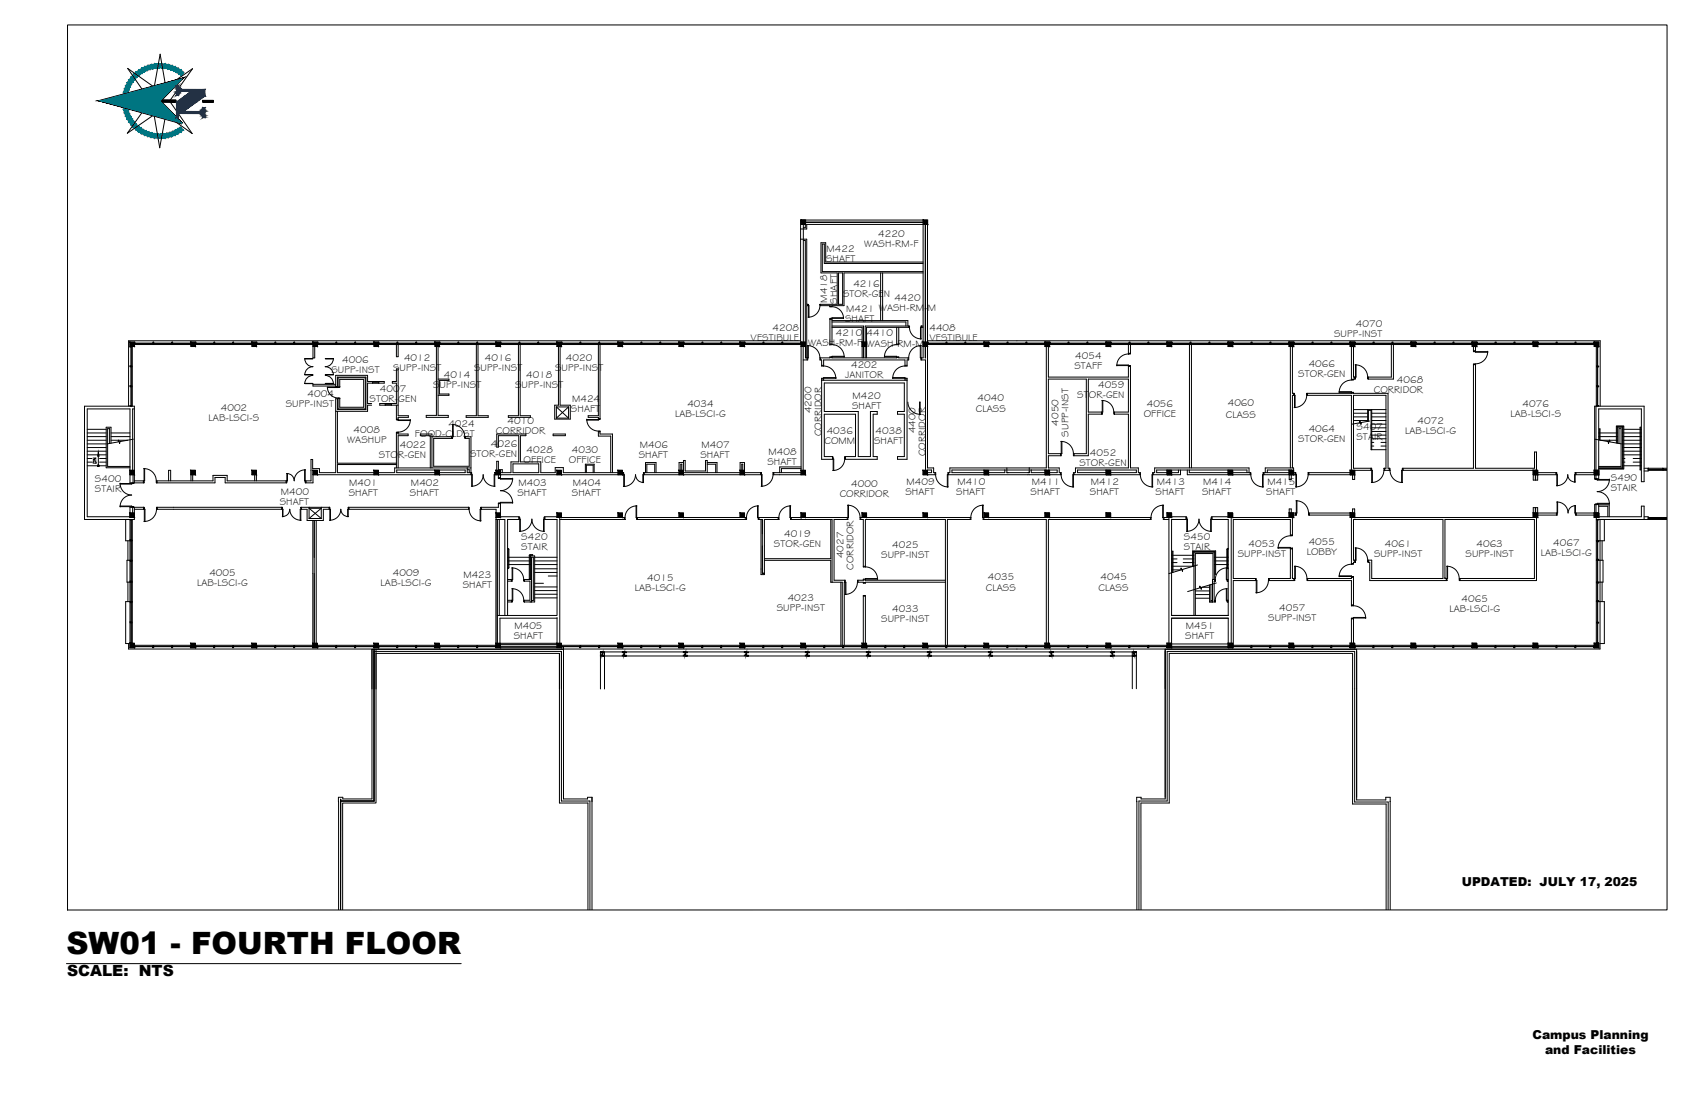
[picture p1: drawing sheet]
<svg xmlns="http://www.w3.org/2000/svg" width="432mm" height="279mm" viewBox="0 0 432 279" stroke-linecap="round" stroke-linejoin="round" font-family="sans-serif">
<defs><g id="words">
<text font-size="7.9" x="17" y="243.7">SW01 - FOURTH FLOOR</text>
<text font-size="3.9" x="17.1" y="249.3">SCALE: NTS</text>
<text font-size="3.5" x="25.8" y="119.6" transform="rotate(-90 25.8 119.6)">DN</text>
<g font-size="3.1">
<text x="373.5" y="226.3">UPDATED: JULY 17, 2025</text>
<text x="391.5" y="265.3">Campus Planning</text>
<text x="394.8" y="269.1">and Facilities</text>
</g>
<g font-size="2.6">
<text x="211.2" y="64.2">M422</text>
<text x="220.8" y="63.1">WASH-RM-F</text>
<text x="224.4" y="60.5">4220</text>
<text x="211.1" y="66.8">SHAFT</text>
<text x="211.3" y="77.3" transform="rotate(-90 211.3 77.3)">M418</text>
<text x="213.9" y="77.6" transform="rotate(-90 213.9 77.6)">SHAFT</text>
<text x="215.4" y="76">STOR-GEN</text>
<text x="218" y="73.4">4216</text>
<text x="228.5" y="77">4420</text>
<text x="215.9" y="82.2">SHAFT</text>
<text x="216.2" y="79.7">M421 WASH-RM-M</text>
<text x="346.5" y="83.6">4070</text>
<text x="191.8" y="87">VESTIBULE</text>
<text x="197.4" y="84.5">4208</text>
<text x="206.5" y="88.3">WASH-RM-F</text>
<text x="213.6" y="85.7">4210</text>
<text x="221.4" y="85.9">4410</text>
<text x="221.4" y="88.5">WASH-RM-M</text>
<text x="237.5" y="84.5">4408</text>
<text x="237.5" y="87">VESTIBULE</text>
<text x="340.9" y="86.2">SUPP-INST</text>
<text x="84.7" y="95.2">SUPP-INST</text>
<text x="87.5" y="92.6">4006</text>
<text x="100.4" y="94.6">SUPP-INST</text>
<text x="103.2" y="92.1">4012</text>
<text x="121.1" y="94.6">SUPP-INST</text>
<text x="123.9" y="92.1">4016</text>
<text x="141.8" y="94.6">SUPP-INST</text>
<text x="144.6" y="92.1">4020</text>
<text x="217.4" y="94.1">4202</text>
<text x="274.5" y="94.3">STAFF</text>
<text x="274.7" y="91.7">4054</text>
<text x="334.4" y="93.8">4066</text>
<text x="78.6" y="101.5">4004</text>
<text x="97" y="100.2">4007</text>
<text x="110.6" y="99.2">SUPP-INST</text>
<text x="113.4" y="96.6">4014</text>
<text x="131.6" y="99.2">SUPP-INST</text>
<text x="134.4" y="96.6">4018</text>
<text x="215.9" y="96.6">JANITOR</text>
<text x="217.8" y="101.8">M420</text>
<text x="275.3" y="101.7">STOR-GEN</text>
<text x="280.6" y="99.1">4059</text>
<text x="331.7" y="96.4">STOR-GEN</text>
<text x="351" y="100.5">CORRIDOR</text>
<text x="356.9" y="97.9">4068</text>
<text x="53.3" y="107.5">LAB-LSCI-S</text>
<text x="56.4" y="105">4002</text>
<text x="73" y="104">SUPP-INST</text>
<text x="94.4" y="102.8">STOR-GEN</text>
<text x="145.9" y="105.3">SHAFT</text>
<text x="146.2" y="102.7">M424</text>
<text x="172.5" y="106.5">LAB-LSCI-G</text>
<text x="175.6" y="103.9">4034</text>
<text x="207.4" y="105.5" transform="rotate(-90 207.4 105.5)">4200</text>
<text x="217.7" y="104.4">SHAFT</text>
<text x="249.3" y="105.2">CLASS</text>
<text x="249.8" y="102.3">4040</text>
<text x="292.2" y="106.5">OFFICE</text>
<text x="293" y="103.9">4056</text>
<text x="313.2" y="106.6">CLASS</text>
<text x="313.7" y="103.8">4060</text>
<text x="385.9" y="106.5">LAB-LSCI-S</text>
<text x="389" y="103.9">4076</text>
<text x="88.7" y="113">WASHUP</text>
<text x="90.4" y="110.5">4008</text>
<text x="106" y="111.5">FOOD-CLDST</text>
<text x="114.6" y="109">4024</text>
<text x="126.7" y="110.8">CORRIDOR</text>
<text x="129.7" y="108.3">4010</text>
<text x="209.9" y="111.4" transform="rotate(-90 209.9 111.4)">CORRIDOR</text>
<text x="210.7" y="113.4">COMM</text>
<text x="211.2" y="110.8">4036</text>
<text x="223.3" y="113.3">SHAFT</text>
<text x="223.7" y="110.8">4038</text>
<text x="233.9" y="110.7" transform="rotate(-90 233.9 110.7)">4400</text>
<text x="270.5" y="108.7" transform="rotate(-90 270.5 108.7)">4050</text>
<text x="273" y="111.5" transform="rotate(-90 273 111.5)">SUPP-INST</text>
<text x="331.7" y="113">STOR-GEN</text>
<text x="334.4" y="110.4">4064</text>
<text x="346.6" y="112.4">STAIR</text>
<text x="346.6" y="109.9">S407</text>
<text x="359" y="110.7">LAB-LSCI-G</text>
<text x="362.2" y="108.2">4072</text>
<text x="96.8" y="116.9">STOR-GEN</text>
<text x="102.1" y="114.4">4022</text>
<text x="120.1" y="116.6">STOR-GEN</text>
<text x="125.4" y="114">4026</text>
<text x="133.8" y="118.1">OFFICE</text>
<text x="134.6" y="115.6">4028</text>
<text x="145.3" y="118.1">OFFICE</text>
<text x="146.1" y="115.6">4030</text>
<text x="163.2" y="117">SHAFT</text>
<text x="163.5" y="114.4">M406</text>
<text x="179" y="117">SHAFT</text>
<text x="179.3" y="114.4">M407</text>
<text x="196.1" y="118.8">SHAFT</text>
<text x="196.4" y="116.3">M408</text>
<text x="236.5" y="116.6" transform="rotate(-90 236.5 116.6)">CORRIDOR</text>
<text x="275.8" y="119">STOR-GEN</text>
<text x="278.5" y="116.5">4052</text>
<text x="24.2" y="125.8">STAIR</text>
<text x="24.3" y="123.2">S400</text>
<text x="89.2" y="124.1">M401</text>
<text x="105" y="124.1">M402</text>
<text x="132.5" y="124.1">M403</text>
<text x="146.4" y="124.1">M404</text>
<text x="217.5" y="124.3">4000</text>
<text x="231.6" y="123.8">M409</text>
<text x="244.6" y="123.8">M410</text>
<text x="263.6" y="123.8">M411</text>
<text x="278.7" y="123.8">M412</text>
<text x="295.6" y="123.8">M413</text>
<text x="307.4" y="123.8">M414</text>
<text x="323.8" y="123.8">M415</text>
<text x="411.6" y="125.4">STAIR</text>
<text x="411.6" y="122.9">S490</text>
<text x="71.5" y="129">SHAFT</text>
<text x="71.8" y="126.4">M400</text>
<text x="89.1" y="126.7">SHAFT</text>
<text x="104.7" y="126.7">SHAFT</text>
<text x="132.2" y="126.7">SHAFT</text>
<text x="146.1" y="126.7">SHAFT</text>
<text x="214.5" y="126.8">CORRIDOR</text>
<text x="231.4" y="126.4">SHAFT</text>
<text x="244.3" y="126.4">SHAFT</text>
<text x="263.3" y="126.4">SHAFT</text>
<text x="278.5" y="126.4">SHAFT</text>
<text x="295.3" y="126.4">SHAFT</text>
<text x="307.1" y="126.4">SHAFT</text>
<text x="323.5" y="126.4">SHAFT</text>
<text x="200.4" y="137.2">4019</text>
<text x="302.5" y="138">S450</text>
<text x="133.2" y="140.6">STAIR</text>
<text x="133.2" y="138">S420</text>
<text x="197.7" y="139.8">STOR-GEN</text>
<text x="215.5" y="142.6" transform="rotate(-90 215.5 142.6)">4027</text>
<text x="225.1" y="142.6">SUPP-INST</text>
<text x="227.9" y="140">4025</text>
<text x="302.5" y="140.5">STAIR</text>
<text x="316.2" y="142.3">SUPP-INST</text>
<text x="319" y="139.8">4053</text>
<text x="333.9" y="141.8">LOBBY</text>
<text x="334.4" y="139.2">4055</text>
<text x="351.1" y="142.3">SUPP-INST</text>
<text x="353.9" y="139.8">4061</text>
<text x="374.4" y="142.3">SUPP-INST</text>
<text x="377.2" y="139.8">4063</text>
<text x="393.7" y="142">LAB-LSCI-G</text>
<text x="396.8" y="139.5">4067</text>
<text x="50.3" y="149.6">LAB-LSCI-G</text>
<text x="53.5" y="147">4005</text>
<text x="97.2" y="149.6">LAB-LSCI-G</text>
<text x="100.4" y="147">4009</text>
<text x="118.4" y="147.6">M423</text>
<text x="165.4" y="148.3">4015</text>
<text x="218.1" y="145.5" transform="rotate(-90 218.1 145.5)">CORRIDOR</text>
<text x="252.4" y="148.2">4035</text>
<text x="281.2" y="148.1">4045</text>
<text x="118.2" y="150.1">SHAFT</text>
<text x="162.2" y="150.9">LAB-LSCI-G</text>
<text x="201.3" y="153.5">4023</text>
<text x="251.9" y="151">CLASS</text>
<text x="280.6" y="150.9">CLASS</text>
<text x="373.4" y="153.8">4065</text>
<text x="131.4" y="160.7">M405</text>
<text x="198.5" y="156.1">SUPP-INST</text>
<text x="225.1" y="158.9">SUPP-INST</text>
<text x="227.9" y="156.3">4033</text>
<text x="303" y="160.7">M451</text>
<text x="324" y="158.7">SUPP-INST</text>
<text x="326.8" y="156.1">4057</text>
<text x="370.3" y="156.3">LAB-LSCI-G</text>
<text x="131.3" y="163.2">SHAFT</text>
<text x="302.8" y="163.3">SHAFT</text>
</g>
</g></defs>
<!-- layer: SW0104|ROOF -->
<g fill="none" stroke="#000" stroke-width=".26">
<path d="M95.6 166.4h47.8v38.2h7.3v27.8M95.6 165.8v38.8h-8.6v-.5v28.3M96.1 165.8v39.3h-8.6v27.3M96.1 176v-9.1h46.8v38.2h7.3v27.3M144 165.8h-49v38.2h-7.4v-.4h-1.1v28.8M144 165.2v38.8h6.1v-.4h1.2v28.8M297.7 165.8h48.9v38.5h7.5v-.7h1.1v28.8M297.7 165.8v38.2h-6.2v-.4h-1.1l.1 28.8M86.5 204.7h.1M87 204.2h.1M290.4 204.7h.1M355.2 204.7h.1"/>
<path d="M291 232.4v-27.8h7.2v-38.2h47.9v38.4h8.6v27.6M291.5 232.4v-27.3h7.2v-38.2h46.9v38.4h8.6v27.1"/>
</g>
<!-- layer: SW0104|WALL -->
<g fill="none" stroke="#000" stroke-width=".26">
<path d="M204.7 56.2h1.1v1.1h-1.1zM205.3 57.3v30.1M205.8 57.3v.8h-.5M205.8 56.7h30.1M205.8 56.8h30.1M235.9 56.2h1.1v1.1h-1.1zM235.9 57.3h-29.8v1.2h-1.5M235.9 56.2h-31.3v30.8M235.9 57.3v30.1M236.4 57.3v30.1M236.5 57.3v30.1M237 57.3v62.2h1.5v1.2h.6v.5h-2.1"/>
<path d="M204.6 61.1h1.5v16.6h.3M205.3 61.4h.5v26M206.4 78.1h-.3v13.3M209.7 78.1l2.3 .1M214.2 69.7h1.1v8h-1.1zM225 69.7v12.2M225.5 69.7v12.2M235.9 69.7h-20.3v8.4l-3 .1M235.9 66.9h-24.9v-4.9h-1.2v7.7h4.1v8h-4.2M235.9 67.3h-25.3v-5h-.5v7.1h25.8M33.2 87.4h1.1v1.1h-1.1zM43.8 87.4h.3v.5h-.3z"/>
<path d="M48.8 87.4h1.1v1.1h-1.1zM59.4 87.4h.3v.5h-.3zM64.4 87.4h1.1v1.1h-1.1zM75 87.4h.3v.5h-.3zM80 87.4h1.1v1.1h-1.1zM80 88.5v2.9h.4v-2.9M85.8 98.1h-5.8v.5h5.8M86.4 98.7v-2.2h6.9v7.9h-6.9v-2.6M86.8 98.7v-1.8h6.1v7.1h-6.1v-2.2M90.6 87.4h.3v.5h-.3zM95.2 97.4h-1.3v-1.5h-8.1v2.8h.4v-2.4h7.3v8.3h-7.3v-2.8h-.4v18.9h-4.2v-1h-1.7v-2.4h-.4v5.5h-1.4M95.2 97.9h-1.3v5.2h1.1"/>
<path d="M95.6 87.4h1.1v1.1h-1.1zM96.8 97.4h1.4v.5h-1.4M101.3 88v3.1h.4v-3.1M106.2 87.4h.3v.5h-.3zM111.1 87.4h1.2v1.1h-1.2zM111.5 88.5v17.6h-2.6v.5h5.6v-.5h-2.6v-17.6M111.9 96.8h2.8v.4h-2.4v3.4h2.4v.4h-2.8M121.7 88h.4v18.2h2.6v.4h-5.6v-.4h2.6zM121.8 87.4h.2v.5h-.2zM126.7 87.4h1.2v1.1h-1.2zM132.5 88h.4v18.2h2.6v.4h-5.6v-.4h2.6zM137.4 87.4h.2v.5h-.2z"/>
<path d="M142.3 87.4h1.1v1.1h-1.1zM142.7 88.5v15h-1v3.5h4v-3.5h-2.6v-15M153 87.4h.2v.5h-.2zM157.9 87.4h1.1v1.1h-1.1zM168.6 87.4h.2v.5h-.2zM173.5 87.4h1.1v1.1h-1.1zM184.2 87.4h.2v.5h-.2zM189.1 87.4h1.1v1.1h-1.1zM199.7 87.4h.3v.5h-.3zM204.7 87.4h1.1v1.1h-1.1zM204.7 88.5v31.6M205.2 88.5v31.6"/>
<path d="M205.8 88.5v2.9h.6v.5h-1.2M206.2 91.4v.5M209.5 91.4h2.5v-.3h.6v.3h16.5v-.3h.5v.3h2.6v.5h-.4v1.6h-.6v-1.6h-20.8v1.6h-.5v-1.6h-.4zM209.7 91.4v.5M209.9 97.1h21.9M209.9 93.3h.5M209.9 96.8h.5M210.4 97.1v-.5h-.5v20.7h2.8M212 81.5v6.5h.6v-6.5M212 91.3h.6M212 87.9h.6M212.6 83.6h7.7v7.8"/>
<path d="M212.6 83.3h8v4.1M212.6 81.9h19.4v1.4M212.6 82.2h18.9v1.1M220.3 87.4h1.1v1.1h-1.1zM220.6 88.5v2.9M221.1 88.5v2.9M229.1 83.6v4.4h.5v-4.4M229.1 91.3h.5M229.1 87.9h.5M231.2 97.1v-.5h.6v20.7h-2.5v-.7h1.8v-10.8h-1.8v-.7h1.8v-7.3h-20.5v7.3h8.7v11.5h3.1v-11.5h1.7v.7h-1v10.8h1v.7h-8.1M231.2 93.3h.6M231.2 96.8h.6"/>
<path d="M232 91.4v.5M232.2 83.6h-10.8v7.8M232.2 83.3h-11.1v4.1M235.5 91.4v.5M235.5 83.6h.4M235.5 83.3h.4M235.9 87.4h1.1v1.1h-1.1zM235.9 88.5v2.9h-.6v.5h1.2v28.2M236.4 88.5v2.9l.1-2.9M246.5 87.4h.3v.5h-.3zM251.5 87.4h1.1v1.1h-1.1zM262.1 87.4h.3v.5h-.3z"/>
<path d="M267 87.4h1.2v1.1h-1.2zM267.3 88.5v31h-24.6v1.2h-.5v.5h28.9v-.5h-.5v-1.2h-2.7v-3.1h3.2v-.5h-3.2v-19.1h9.7v19.1h-3.3v.5h3.8v-10.6h3.4M267.9 88.5v7.8h20.4v-2.8M277.7 87.4h.2v.5h-.2zM282.6 87.4h1.2v1.1h-1.2zM288.3 90.3v-2.3h.5v2.3M288.8 93.5v26h2.1v1.2h.5v.5h-17.1v-.5h.5v-1.2h13.5v-13.7h-3.5M293.3 87.4h.2v.5h-.2zM298.2 87.4h1.1v1.1h-1.1zM308.9 87.4h.2v.5h-.2zM313.8 87.4h1.1v1.1h-1.1zM324.4 87.4h.3v.5h-.3z"/>
<path d="M329.4 87.4h1.1v1.1h-1.1zM329.7 88.5v31M330.2 88.5v12h.4M340 87.4h.3v.5h-.3zM345 87.4h1.1v1.1h-1.1zM345.3 88.5v8.4M345.8 88.5v7.8h.4M346.2 96.8l-.4 .1M355.5 88v8.3h-5.9M355.6 87.4h.3v.5h-.3zM356 88v8.8h-6.4M360.6 87.4h1.1v1.1h-1.1z"/>
<path d="M371.2 87.4h.3v.5h-.3zM376.2 87.4h1.1v1.1h-1.1zM376.5 93.1v26.5h-18M376.5 88.5v1.1M377 93.1v26.5h15.1v-4.2h.5v4.7h-34.1M377 88.5v1.1M386.8 87.4h.3v.5h-.3zM391.8 87.4h1.1v1.1h-1.1zM402.4 87.4h.3v.5h-.3zM407.4 87.4h1.1v1.1h-1.1zM34.3 104.4h-.4v15.7M86.2 105.1v13.2h15.1"/>
<path d="M95 103.5h-1.1v1.6h-8.1M98.4 103.1h-1.4v.4h1.4M100 103.1h1.3v-5.2h-1.1v-.5h1.1v-3.2h.4v12h2.6v.4h-2.6v.5M100 103.5h1.7M101.3 118.6h-15.1v2.1h9.4M101.3 103.5v3.6M101.3 110.6v8.9M101.7 110.6v.2h2.6v.5h-2.6v8.2M109.9 119.5v-8.2h-2.5v-.5h3v8.7M110.4 111.5h5M115.4 112h-4.6v7.1h9.1v-7.1h-1M118.9 111.5h1.4l.1 9.2h-1v-1.2"/>
<path d="M119.4 120h.5v.7M120.3 119.5h-19.5v1.2M131.1 118.5h6.5v2.2h-6.5zM141.3 110.8h3.1v.5h-3.1zM142.2 103.9h3.1v2.9h-3.1zM152.9 107v-.4h-2.6v-.4h2.6v-18.2h.4v19M152.9 110.3v1.1h3.1v9.3M153.3 110.3v.5h3.2v9.9M174.6 118.1h-1.1v2M180.7 118.6h2.2v2.1M180.7 118.1h2.5v2.6M204.7 119.7h-5v1"/>
<path d="M204.7 119.3h-5.5v1.4M212.7 116.6h-2.1v-10.8h8v10.8h-2.6M257.3 119.5v1.2h5.7M263 119.5v1.2M271 115.9v.5M274.4 115.9v.5M281.5 105.2h-3.4v-8.4h10.2v8.4h-3.5M303.9 119.5v-31.5h.5v31.5M330.6 101h-.4v18.5M334 101h11.3v19.1M345.3 100.4l-11.3 .1M345.8 100.4l8.8 .1v19.1h.4"/>
<path d="M350.3 119.6h-4.5v-18.6h8.3v18.6h-.3M407.8 103.7v16.4M413.3 113.2v-4.1h1.2v10.4h-6M413.7 113.3v-3.8h.5v9.6h-5.7M420.1 119.6h1v.7h-1M32.1 132.7v5.4h1.7M32.7 138.1v5M33.2 131h1.1v1.2h-1.1zM33.2 120.1h1.1v1.1h-1.1zM33.9 129.6v1.4M34 121.2v2.1M34.3 120.1v-16.4h-12.7v29h12.7v-.5"/>
<path d="M34.3 130.1h2.4M34.3 121.2v2.1M34.3 129.6v1.4M34.3 122.8h2.3M36.6 123.3h-3.4v-18.9h-10.9v27.6h10.9v-2.4h3.5M40.1 122.8h14.3v-1.4h3.6v1.4h15.1M40.1 123.3h14.8v-1.4h2.6v1.4h15.6M40.2 129.6h31.8M40.2 130.1h31.8M43.1 122.8v-2.7h.5v2.7M48.8 120.1h1.1v1.1h-1.1zM48.8 120.1v2.7"/>
<path d="M49.2 121.2v1.6M64.4 120.1h1.1v1.1h-1.1zM65.1 121.2v1.6M65.5 120.1v2.7M77 129.6h7.1M77 130.1h1.5v2.8h4.1v-2.8h1.5M79 129.8h3.1M79 129.6v2.8h3.1v-2.8M79.9 132.9l.1 31.9M80 120.1h1.1v1.1h-1.1zM80 121.2v2.1h-1.9M80.3 132.9v31.4"/>
<path d="M80.8 132.9v31.4M81.1 121.2h14.5M89.1 129.6h30.6M89.1 130.1h30.6M95.6 120.1h1.1v1.1h-1.1zM96.7 120.7h4.1M96.7 121.2h14.4M111.1 120.1h1.2v1.1h-1.2zM111.1 120.7h-9.7v-.7h17.5v.7h-6.6M112.3 121.2h8.1M123 130.1h3.7v.9M126.6 120.7h.1"/>
<path d="M126.6 121.2h.1M126.7 131h1.2v1.2h-1.2zM126.7 120.1h1.2v1.1h-1.2zM126.7 132.7h2.3v24.5M126.7 132.2v32.6M126.9 120.1v-2.3h.4v2.2h1v.7M127 132.7v31.6M127.3 121.2h.1M127.3 128.6v1h-4.3M127.3 121.2v.8M127.6 132.7v24.5M127.9 121.2h.1"/>
<path d="M127.9 120.7h2.7v-2.7h1.9v-6.7h-5.2v2.9h-.4v-3.4h7.5v.5h-1.4v6.7h5.2v2.7h3.7v-1.3h2v1.3h14M127.9 121.2h14.4M127.9 132h4.7M127.9 121.2v.8M127.9 128.6v2.4M132.6 132.7h-2.9v24.5M139.2 132h3.1M139.2 132.7h3.1v24.3M142.3 131h1.1v1.2h-1.1zM142.3 120.1h1.1v1.1h-1.1zM143 132.7h16.5M143.4 121.2h14.5"/>
<path d="M149.6 120.7v-2.1h2.2v2.1M149.8 120.7v-1.9h1.8v1.9M157.9 131h1.1v1.2h-1.1zM157.9 120.1h1.1v1.1h-1.1zM159 120.7h.1M159 121.2h.1M159 120.7h.2M159 121.2h.2M159.5 132.2h-16.5v32.1M162.8 132.7h27.8M162.8 132.2h27.8M164.6 120.7h8.9"/>
<path d="M164.6 121.2h8.9M164.9 120.7v-2.6h2.7v2.6M165.3 120.7v-2.1h2v2.1M173.5 131h1.1v1.2h-1.1zM173.5 120.1h1.1v1.1h-1.1zM173.9 120.1v-1.5h.3v1.5M174.6 120.7h14.5M174.6 121.2h14.5M174.6 120.1v-2.5h.5v2.7h5.2v-2.7h.4v3.1M189.1 131h1.1v1.2h-1.1zM189.1 120.1h1.1v1.1h-1.1zM189.1 120.1v-2h1.1v2"/>
<path d="M189.5 120.1v-1.5h.3v1.5M190.2 120.7h4.2M190.2 121.2h4.2M193.9 132.7h.9v13.7h.5M193.9 132.2h5M194.4 132.7v14h.9v-14h3.6M197.7 120.7h7M197.7 121.2h7M202.1 132.7h10.5v16M202.1 132.2h14.5v.5h-3.5v15.5h2.9v.5h-.3v16.1M204.7 131h1.1v1.2h-1.1zM204.7 132.2h.1"/>
<path d="M204.7 132.7h.1M204.7 120.1h1.1v1.1h-1.1zM212.3 132.7v10h-17M216.5 132.2v.5M219.9 132.2v.5M220.3 131h1.1v1.2h-1.1zM235.9 131h1.1v1.2h-1.1zM235.9 120.1h1.1v1.1h-1.1zM237 120.1l1-.1v.7h-1M238.9 120.7v.5M242.4 120.7v.5M247.9 132.2v.5"/>
<path d="M251.4 132.2v.5M251.5 131h1.1v1.2h-1.1zM251.5 120.1h1.1v1.1h-1.1zM256.7 120v.7h-4.1M263 120.7h.1M263.5 120v.7h3.5M267 131h1.2v1.2h-1.2zM267 120.1h1.2v1.1h-1.2zM267.3 120.1l-24.1-.1v.7h8.3M267.9 120.1l2.2-.1v.7h-1.9M271 120.7v.5M274.4 120.7v.5"/>
<path d="M282.6 131h1.2v1.2h-1.2zM282.6 120.1h1.2v1.1h-1.2zM282.6 120.7h-7.3v-.7h15v.7h-6.5M291.2 120.7v.5M293.9 132.2v.5M294.7 120.7v.5M297.1 132.2h1.6v32.1M297.2 132.2v.5h1.5M297.4 132.2v.5M298.2 131h1.1v1.2h-1.1zM298.2 120.1h1.1v1.1h-1.1zM298.2 120.7h-2.7v-.7h23.1v.7"/>
<path d="M299.3 132h3.8M301.1 120v.7h-1.8M301.6 120v1.2h-7.1v-.5h.5v-1.2h24.1v1.2M303.1 132.7h-3.8v24.5h14.5v-24.5h-4.2M303.4 120v1.2h16M303.9 120v.7h9.9M309.6 132h4.2M313.8 131h1.1v1.2h-1.1zM313.8 120.1h1.1v1.1h-1.1zM314.6 132.2v32.1M314.9 120.7h4.5M314.9 132.2h15.3v4.5"/>
<path d="M322.9 120.7h6.5M322.9 121.2h6.5M329.4 131h1.1v1.2h-1.1zM329.4 120.1h1.1v1.1h-1.1zM329.4 121.2v1.2h.5v-1.2M329.4 131v-1h.5v1M329.7 136.7v-4h-14.6v15h5.7M330 120.1l-6.2-.1v.7M330.5 120.7h.4M330.5 121.2h.4M330.5 120.1v-.6h-7.2v1.2M330.5 131.6h.5"/>
<path d="M330.5 131h.5M334.4 120.7h10.6M334.4 121.2h10.6M334.5 131.6h10.5M334.5 131h10.8M345 131h1.1v1.2h-1.1zM345 120.1h1.1v1.1h-1.1zM345.6 131v-1h.5v1M345.6 121.2v1.2h.5v-1.2M346.1 120.1h4.2M353.8 120.1h1.2M391.8 131h1.1v1.2h-1.1z"/>
<path d="M391.8 120.1h1.1v1.1h-1.1zM391.8 121.2v1.4h1.1v-1.4h4.7M391.8 131v-1.4h1.1v1.4h4.8M392.3 121.2v1.4M392.3 129.6v1.4M392.4 121.2v1.4M392.4 129.6v1.4M392.9 120.7h4.7M392.9 131.6h4.8M402.6 120.7h4.8M402.6 121.2h4.8M402.7 131.6h4.7"/>
<path d="M402.7 131h4.7M407.4 131h1.1v1.2h-1.1zM407.4 120.1h1.1v1.1h-1.1zM407.4 131v-2.1h1.1v3.1h10.9v-2.7h.7v3.4M407.4 120.1v-16.4h12.7v19.3h-.7v-18.6h-10.9v17.9h-1.1v-1.1M407.8 121.2v1.1M407.8 128.9v2.1M408.5 128.9h2.7v3.1M408.5 129.3h2.3v2.7M409.3 138.1v5M409.9 132.7v5.4h-2M420.1 132h1v.7h-13.2"/>
<path d="M32.7 148.7v4.9M33.8 153.6h-1.7v10.8h1.1M33.8 143.1h-1.4v5.6h1.4M127 157.2h15.3M129.7 153.7h1M129.7 153.3h1M129.7 148h1M129.7 148.4h1M134 148.4h1.4v4.9h-1.4M134 148h1.8M135.6 148v-6h1v11.7h-2.6M135.8 153.4h.5v-11.1h-.5v11.4"/>
<path d="M142.3 157.9h-14.6v6.4M142.3 157.7v6.6h-14.4M195.3 143.1h17v5.6h2.9v16.1M214.8 148.7v16.1M215.8 148.2v.5M219.3 148.2v.5M220.6 144.6h.5M220.6 148.1h.5M220.6 148.8h.5M220.6 152.3h.5M241.6 148.2h-20.5v-.3h-.5v.3h-1.5v.5h1.5v.2h.5v-.2h20.5M309.1 149.4v4.3h1.3"/>
<path d="M309.4 149.3v4.1h.4M309.9 148v-6.6h-4.5v15.8M310.3 148v-7h-5.2v16.2M310.4 148.4h-.2v4.9h.2M310.4 148h-.6v5.7M313.5 148h.3M313.6 148.4h.2M313.7 153.7h.1M313.7 153.3h.1M320.8 148.3h-5.7v16.5h-.2M324.3 148.3h6.3M329.7 140.1v7.6h-5.4"/>
<path d="M330.2 147.7h.1M330.2 147.7h.4M330.2 140.1v7.6M334.1 148.3h11.2v6.2M345.3 143.9v-11.7h47.3v16.1h-19.6M345.3 147.4v.3h-11.2M345.3 158v6.3M345.8 147.4v7.1M345.8 158v6.3M346.2 143.1h-.4v-10.4h22.9v15h-18.2v-4.6h-.9M346.2 143.6h-.4v.3M349.6 143.6h.4v4.7h19.5"/>
<path d="M369.2 147.7h.1M369.2 147.7v-15h22.8v15h-19M369.2 147.7h.3M407.9 153.6h2v10.8h-1.1M407.9 143.1h1.7v5.6h-1.7M409.3 148.7v4.9M33.2 164.3h1.1v1.1h-1.1zM39 164.9h.3v.5h-.3zM48.8 164.3h1.1v1.1h-1.1zM54.6 164.9h.3v.5h-.3zM64.4 164.3h1.1v1.1h-1.1zM70.2 164.9h.3v.5h-.3z"/>
<path d="M80 164.3h1.1v1.1h-1.1zM85.8 164.9h.2v.5h-.2zM95.6 164.3h1.1v1.1h-1.1zM101.4 164.9h.2v.5h-.2zM111.1 164.3h1.2v1.1h-1.2zM117 164.9h.2v.5h-.2zM126.7 164.8h.1M126.7 164.3h1.2v1.1h-1.2zM127.9 165.1h14.4M127.9 165.4h14.4M127.9 164.6h14.4M142.3 164.3h1.1v1.1h-1.1z"/>
<path d="M148.1 164.9h.3v.5h-.3zM153.4 167.5h36.7M154.5 166.5v9.5M157.9 164.3h1.1v1.1h-1.1zM163.7 164.9h.3v.5h-.3zM173.5 164.3h1.1v1.1h-1.1zM179.3 164.9h.3v.5h-.3zM189.1 164.3h1.1v1.1h-1.1zM190.1 166.5h-36.7v9.5M191.2 166.5h61.3M191.2 167.5h61.3M194.9 164.9h.3v.5h-.3z"/>
<path d="M204.7 164.3h1.1v1.1h-1.1zM210.5 164.9h.3v.5h-.3zM220.3 164.3h1.1v1.1h-1.1zM220.6 164.3v-12.2h.5v12.2M226.1 164.9h.3v.5h-.3zM235.9 164.3h1.1v1.1h-1.1zM241.6 164.8v-32.1h-20.5v12.1h-.5v-12.1h-.8v-.5h28.3v.5h-6v32.1M241.7 164.9h.2v.5h-.2zM251.5 164.3h1.1v1.1h-1.1zM253.6 166.5h36.7v9.4M253.6 167.5h36.7M257.3 164.9h.2v.5h-.2z"/>
<path d="M267 164.3h1.2v1.1h-1.2zM267.3 164.3v-31.6h-16.1v-.5h42.9v.5h-26.2v31.6M272.9 164.9h.2v.5h-.2zM282.6 164.3h1.2v1.1h-1.2zM288.4 164.9h.3v.5h-.3zM289.3 166.5v9.4M298.2 164.3h1.1v1.1h-1.1zM299.3 165.1h14.5M299.3 165.4h14.5M299.3 164.3v-6.4h14.5v6.4M299.3 164.5h14.5M313.8 164.3h1.1v1.1h-1.1z"/>
<path d="M319.6 164.9h.3v.5h-.3zM329.4 164.3h1.1v1.1h-1.1zM335.2 164.9h.3v.5h-.3zM345 164.3h1.1v1.1h-1.1zM350.8 164.9h.3v.5h-.3zM360.6 164.3h1.1v1.1h-1.1zM366.4 164.9h.2v.5h-.2zM376.2 164.3h1.1v1.1h-1.1zM382 164.9h.2v.5h-.2zM391.8 164.3h1.1v1.1h-1.1zM397.6 164.9h.2v.5h-.2zM407.4 164.3h1.1v1.1h-1.1z"/>
</g>
<!-- layer: SW0104|SILL -->
<g fill="none" stroke="#000" stroke-width=".26">
<path d="M33.8 88.5v15.2M34.3 88h14.5M49.9 88h14.5M65.5 88h14.5M81.1 88h14.5M95.2 97.8h1.6M95.2 97.5h1.6M95.2 97.4h1.6M95.2 97.9h1.6M96.7 88h14.4M112.3 88h9.4M122.1 88h4.6"/>
<path d="M127.9 88h4.6M132.9 88h9.4M143.4 88h9.5M153.3 88h4.6M159 88h14.5M174.6 88h14.5M190.2 88h14.5M204.6 87h-171.7v16.7M237 87h171.9v16.7M237 88h14.5M252.6 88h14.4M268.2 88h14.4"/>
<path d="M283.8 88h4.5M288.8 88h9.4M299.3 88h4.6M304.4 88h9.4M314.9 88h14.5M330.5 88h14.5M346.1 88h14.5M361.7 88h14.5M377.3 88h14.5M392.9 88h14.5M407.9 88.5v15.2M98.4 103.4h1.6"/>
<path d="M98.4 103.1h1.6M98.4 103.5h1.6M421.2 119.6h3.6M425 119.6h.9M33.2 132.8v5.1M33.2 138.1v5M33.8 132.7v31.6M407.9 132.2v32.1M408.8 132.7v33.1h-375.9v-1.4M421.2 120.1h3.6M421.2 132.2h3.6M421.2 132.7h3.6"/>
<path d="M425 120.1h.9M425 132.2h.9M425 132.7h.9M33.2 143.4v5M33.2 148.7v4.9M33.2 153.9v4.9M33.2 159.1v5.1M34.3 164.8h14.5M49.9 164.8h14.5M65.5 164.8h14.4M81.1 164.8h14.5M96.7 164.8h14.4"/>
<path d="M112.3 164.8h14.4M143.4 164.8h14.5M159 164.8h14.5M174.6 164.8h14.5M190.2 164.8h14.5M205.8 164.8h14.5M221.4 164.8h14.5M237 164.8h14.5M252.6 164.8h14.4M268.2 164.8h14.4M283.8 164.8h14.4M315.1 164.8h14.3"/>
<path d="M330.5 164.8h14.5M346.1 164.8h14.5M361.7 164.8h14.5M377.3 164.8h14.5M392.9 164.8h14.5"/>
</g>
<!-- layer: SW0104|STAIR -->
<g fill="none" stroke="#000" stroke-width=".26">
<path d="M22.3 109.6h4.8M22.3 119h4.8M22.3 110.6h4.8M22.3 111.5h4.8M22.3 112.4h4.8M22.3 113.4h4.8M22.3 114.3h4.8M22.3 115.2h4.8M22.3 116.2h4.8M25.4 117.1h1.7M25.4 118h1.7M28 113.3v-3.8h-.5v9.6h5.7"/>
<path d="M28.4 110.6h4.8M28.4 111.5h4.8M28.4 112.4h4.2M28.4 113.2v-4.1h-1.3v10.4h6.1M34.1 112.2l-3.4 .6-.1 .5-.3-.9-.1 .5-2.8 .5M142.2 103.9l3.1 2.9M145.3 103.9l-3.1 2.9M345.8 104.6h8.3M345.8 107.4h3.6M345.8 106.5h3.6M345.8 105.5h3.6M349.4 104.6v3"/>
<path d="M349.6 107.6v-2.8h.7v10.1h3.8M349.9 107.5l-2.1 .4-.1 .5-.2-.9-.2 .5-1.8 .3M350.5 107.4h3.6M350.5 106.5h3.6M350.5 105.5h3.6M350.5 104.6v10.3M350.5 112.1h3.6M350.5 113h.5M350.5 113.9h.5M350.5 108.3h3.6M350.5 109.3h3.6M350.5 110.2h3.6"/>
<path d="M350.5 111.1h3.6M352.8 113h1.3M352.8 113.9h1.3M407.5 112.2l3.4 .6 .1 .5 .2-.9 .2 .5 2.9 .5M408.5 110.6h.1M408.5 111.5h.1M408.6 112.4v-2.9h.2v2.9M408.8 110.6h4.5M408.8 111.5h4.5M408.9 112.4h4.4M413 113.1v-4.3h1.9v11h-6.4M413.2 113.2v-4.3h1.5v10.7h-6.2"/>
<path d="M414.5 109.6h.2M414.5 119h.2M414.5 110.6h.2M414.5 111.5h.2M414.5 112.4h.2M414.5 113.4h.2M414.5 114.3h.2M414.5 115.2h.2M414.5 116.2h.2M414.5 117.1h.2M414.5 118h.2M414.9 109.6h4.1"/>
<path d="M414.9 119h4.1M414.9 110.6h4.1M414.9 111.5h4.1M414.9 112.4h4.1M414.9 113.4h4.1M414.9 114.3h4.1M414.9 115.2h4.1M414.9 116.2h4.1M414.9 117.1h.3M414.9 118h.3M417.3 117.1h1.7M417.3 118h1.7"/>
<path d="M419 109.1h.2v10.9h-.2zM419.2 109.6h.2M419.2 119h.2M419.2 110.6h.2M419.2 111.5h.2M419.2 112.4h.2M419.2 113.4h.2M419.2 114.3h.2M419.2 115.2h.2M419.2 116.2h.2M419.2 117.1h.2M419.2 118h.2"/>
<path d="M79 129.8l3.1 2.6M82.1 129.8l-3.1 2.6M129.7 144.2h.2M129.7 143.3h.2M129.7 142.3h.2M129.7 145.2h.1M129.7 145.1h.1M129.7 140.3h.1M129.7 140.1h.1M129.8 140.1l.2 .2v4.7M129.8 140.2l.1 4.8M129.9 145l-.1 .1"/>
<path d="M130 145l-.2 .2M130 144.2h5.2M130 143.3h5.2M130 142.3h5.2M135.2 141.9v5.9h.2v-5.9M135.4 144.2h.2M135.4 143.3h.2M135.4 142.3h.2M135.5 141.6l-.3 .3M135.5 141.6h.6v.2l-.7 .1M136.6 144.2h5.7M136.6 143.3h5.7"/>
<path d="M136.6 142.3h5.7M136.6 145.3h5.7M136.6 149h2.3M136.6 149.9h5.7M136.6 150.8h5.7M136.6 151.8h5.7M136.6 152.7h5.7M136.6 146.2h5.7M140.1 147.1h2.2M299.3 141.8h.2M299.3 144.6h.2M299.3 142.7h.2"/>
<path d="M299.3 143.7h.2M299.3 145.5h.2M299.7 141.8h5M299.7 144.6h5M299.7 142.7h1M299.7 143.7h1M299.7 146.2v-5.4h-.2v5.4M299.7 145.5h1.9M302.3 143.7h2.4M302.3 142.7h2.4M304.9 141.8h.2M304.9 142.7h.2"/>
<path d="M304.9 143.7h.2M305.1 144.6h-.2v-3.7h5.5v5.8h.2v-6h-5.9v4M305.4 150.9h3.7M305.4 151.8h3.7M305.4 152.8h3.7M306 144.3l-3.8 1.1-.1 .5-.3-.8-.1 .5-3 .9M307.1 150h2M310.3 144.2h.1M310.3 143.3h.1M310.3 142.3h.1M310.6 144.2h2.9M310.6 143.3h2.9"/>
<path d="M310.6 142.3h2.9M310.8 148.9l-3.8 1.1-.1 .5-.3-.8-.1 .5-3.1 .9M313.5 145l.2 .2M313.6 144.2h.2M313.6 143.3h.2M313.6 142.3h.2M313.6 145l.1 .1M313.7 140.1l-.2 .2v4.7M313.7 140.2l-.1 4.8M313.7 145.2h.1M313.7 145.1h.1M313.7 140.3h.1"/>
<path d="M313.7 140.1h.1"/>
</g>
<!-- layer: SW0104|GLAZE -->
<g fill="none" stroke="#000" stroke-width=".26">
<path d="M33.5 88.6v4.9M33.5 93.7v4.8M33.5 98.8v4.8M34.5 87.7h4.5M34.5 87.6h4.5M39.3 87.7h4.5M39.3 87.6h4.5M44.1 87.7h4.6M44.1 87.6h4.6M50.1 87.7h4.5M50.1 87.6h4.5M54.9 87.7h4.5"/>
<path d="M54.9 87.6h4.5M59.7 87.7h4.6M59.7 87.6h4.6M65.6 87.7h4.6M65.6 87.6h4.6M70.5 87.7h4.5M70.5 87.6h4.5M75.3 87.7h4.5M75.3 87.6h4.5M81.2 87.7h4.6M81.2 87.6h4.6M86 87.7h4.6"/>
<path d="M86 87.6h4.6M90.9 87.7h4.5M90.9 87.6h4.5M96.8 87.7h4.6M96.8 87.6h4.6M101.6 87.7h4.6M101.6 87.6h4.6M106.5 87.7h4.5M106.5 87.6h4.5M112.4 87.7h4.6M112.4 87.6h4.6M117.2 87.7h4.6"/>
<path d="M117.2 87.6h4.6M122 87.7h4.6M122 87.6h4.6M128 87.7h4.6M128 87.6h4.6M132.8 87.7h4.6M132.8 87.6h4.6M137.6 87.7h4.6M137.6 87.6h4.6M143.6 87.7h4.5M143.6 87.6h4.5M148.4 87.7h4.6"/>
<path d="M148.4 87.6h4.6M153.2 87.7h4.6M153.2 87.6h4.6M159.2 87.7h4.5M159.2 87.6h4.5M164 87.7h4.6M164 87.6h4.6M168.8 87.7h4.6M168.8 87.6h4.6M174.8 87.7h4.5M174.8 87.6h4.5M179.6 87.7h4.6"/>
<path d="M179.6 87.6h4.6M184.4 87.7h4.6M184.4 87.6h4.6M190.4 87.7h4.5M190.4 87.6h4.5M195.2 87.7h4.5M195.2 87.6h4.5M200 87.7h4.6M200 87.6h4.6M237.1 87.7h4.6M237.1 87.6h4.6M241.9 87.7h4.6"/>
<path d="M241.9 87.6h4.6M246.8 87.7h4.5M246.8 87.6h4.5M252.7 87.7h4.6M252.7 87.6h4.6M257.5 87.7h4.6M257.5 87.6h4.6M262.4 87.7h4.5M262.4 87.6h4.5M268.3 87.7h4.6M268.3 87.6h4.6M273.1 87.7h4.6"/>
<path d="M273.1 87.6h4.6M277.9 87.7h4.6M277.9 87.6h4.6M283.9 87.7h4.5M283.9 87.6h4.5M288.7 87.7h4.6M288.7 87.6h4.6M293.5 87.7h4.6M293.5 87.6h4.6M299.5 87.7h4.5M299.5 87.6h4.5M304.3 87.7h4.6"/>
<path d="M304.3 87.6h4.6M309.1 87.7h4.6M309.1 87.6h4.6M315.1 87.7h4.5M315.1 87.6h4.5M319.9 87.7h4.5M319.9 87.6h4.5M324.7 87.7h4.6M324.7 87.6h4.6M330.6 87.7h4.6M330.6 87.6h4.6M335.5 87.7h4.5"/>
<path d="M335.5 87.6h4.5M340.3 87.7h4.6M340.3 87.6h4.6M346.2 87.7h4.6M346.2 87.6h4.6M351.1 87.7h4.5M351.1 87.6h4.5M355.9 87.7h4.5M355.9 87.6h4.5M361.8 87.7h4.6M361.8 87.6h4.6M366.6 87.7h4.6"/>
<path d="M366.6 87.6h4.6M371.5 87.7h4.5M371.5 87.6h4.5M377.4 87.7h4.6M377.4 87.6h4.6M382.2 87.7h4.6M382.2 87.6h4.6M387.1 87.7h4.5M387.1 87.6h4.5M393 87.7h4.6M393 87.6h4.6M397.8 87.7h4.6"/>
<path d="M397.8 87.6h4.6M402.7 87.7h4.5M402.7 87.6h4.5M408.1 88.6v4.9M408.1 93.7v4.8M408.1 98.8v4.8M408.2 88.6v4.9M408.2 93.7v4.8M408.2 98.8v4.8M421.2 120h3.6M421.2 119.9h3.6M425 120h.9"/>
<path d="M425 119.9h.9M33.5 132.8v5.1M33.5 138.1v5M408.1 132.8v5.3M408.1 138.4v4.4M408.2 132.8v5.3M408.2 138.4v4.4M421.2 132.4h3.6M421.2 132.3h3.6M425 132.4h.9M425 132.3h.9M33.5 143.4v5"/>
<path d="M33.5 148.7v4.9M33.5 153.9v4.9M33.5 159.1v5.1M408.1 143.1v5.6M408.1 148.9v4.5M408.1 153.6v5.3M408.1 159.2v5M408.2 143.1v5.6M408.2 148.9v4.5M408.2 153.6v5.3M408.2 159.2v5M34.5 165.1h4.5"/>
<path d="M34.5 165.2h4.5M39.3 165.1h4.5M39.3 165.2h4.5M44.1 165.1h4.6M44.1 165.2h4.6M50.1 165.1h4.5M50.1 165.2h4.5M54.9 165.1h4.5M54.9 165.2h4.5M59.7 165.1h4.6M59.7 165.2h4.6M65.6 165.1h4.6"/>
<path d="M65.6 165.2h4.6M70.5 165.1h4.5M70.5 165.2h4.5M75.3 165.1h4.5M75.3 165.2h4.5M81.2 165.1h4.6M81.2 165.2h4.6M86 165.1h4.6M86 165.2h4.6M90.9 165.1h4.5M90.9 165.2h4.5M96.8 165.1h4.6"/>
<path d="M96.8 165.2h4.6M101.6 165.1h4.6M101.6 165.2h4.6M106.5 165.1h4.5M106.5 165.2h4.5M112.4 165.1h4.6M112.4 165.2h4.6M117.2 165.1h4.6M117.2 165.2h4.6M122 165.1h4.6M122 165.2h4.6M143.6 165.1h4.5"/>
<path d="M143.6 165.2h4.5M148.4 165.1h4.6M148.4 165.2h4.6M153.2 165.1h4.6M153.2 165.2h4.6M159.2 165.1h4.5M159.2 165.2h4.5M164 165.1h4.6M164 165.2h4.6M168.8 165.1h4.6M168.8 165.2h4.6M174.8 165.1h4.5"/>
<path d="M174.8 165.2h4.5M179.6 165.1h4.6M179.6 165.2h4.6M184.4 165.1h4.6M184.4 165.2h4.6M190.4 165.1h4.5M190.4 165.2h4.5M195.2 165.1h4.5M195.2 165.2h4.5M200 165.1h4.6M200 165.2h4.6M206 165.1h4.5"/>
<path d="M206 165.2h4.5M210.8 165.1h4.5M210.8 165.2h4.5M215.6 165.1h4.6M215.6 165.2h4.6M221.5 165.1h4.6M221.5 165.2h4.6M226.4 165.1h4.5M226.4 165.2h4.5M231.2 165.1h4.5M231.2 165.2h4.5M237.1 165.1h4.6"/>
<path d="M237.1 165.2h4.6M241.9 165.1h4.6M241.9 165.2h4.6M246.8 165.1h4.5M246.8 165.2h4.5M252.7 165.1h4.6M252.7 165.2h4.6M257.5 165.1h4.6M257.5 165.2h4.6M262.4 165.1h4.5M262.4 165.2h4.5M268.3 165.1h4.6"/>
<path d="M268.3 165.2h4.6M273.1 165.1h4.6M273.1 165.2h4.6M277.9 165.1h4.6M277.9 165.2h4.6M283.9 165.1h4.5M283.9 165.2h4.5M288.7 165.1h4.6M288.7 165.2h4.6M293.5 165.1h4.6M293.5 165.2h4.6M315.1 165.1h4.5"/>
<path d="M315.1 165.2h4.5M319.9 165.1h4.5M319.9 165.2h4.5M324.7 165.1h4.6M324.7 165.2h4.6M330.6 165.1h4.6M330.6 165.2h4.6M335.5 165.1h4.5M335.5 165.2h4.5M340.3 165.1h4.6M340.3 165.2h4.6M346.2 165.1h4.6"/>
<path d="M346.2 165.2h4.6M351.1 165.1h4.5M351.1 165.2h4.5M355.9 165.1h4.5M355.9 165.2h4.5M361.8 165.1h4.6M361.8 165.2h4.6M366.6 165.1h4.6M366.6 165.2h4.6M371.5 165.1h4.5M371.5 165.2h4.5M377.4 165.1h4.6"/>
<path d="M377.4 165.2h4.6M382.2 165.1h4.6M382.2 165.2h4.6M387.1 165.1h4.5M387.1 165.2h4.5M393 165.1h4.6M393 165.2h4.6M397.8 165.1h4.6M397.8 165.2h4.6M402.7 165.1h4.5M402.7 165.2h4.5"/>
</g>
<!-- layer: SW0104|WALL -->
<g fill="#000" stroke="#000" stroke-width=".26">
<path d="M204.7 56.2v1.1h1.1zM204.7 56.2h1.1v1.1z"/>
<path d="M235.9 56.2v1.1h1.1zM235.9 56.2h1.1v1.1z"/>
<path d="M33.2 87.4v1.1h1.1zM33.2 87.4h1.1v1.1z"/>
<path d="M48.8 87.4v1.1h1.1zM48.8 87.4h1.1v1.1z"/>
<path d="M64.4 87.4v1.1h1.1zM64.4 87.4h1.1v1.1z"/>
<path d="M80 87.4v1.1h1.1zM80 87.4h1.1v1.1z"/>
<path d="M95.6 87.4v1.1h1.1zM95.6 87.4h1.1v1.1z"/>
<path d="M111.1 87.4v1.1h1.2zM111.1 87.4h1.2v1.1z"/>
<path d="M126.7 87.4v1.1h1.2zM126.7 87.4h1.2v1.1z"/>
<path d="M142.3 87.4v1.1h1.1zM142.3 87.4h1.1v1.1z"/>
<path d="M157.9 87.4v1.1h1.1zM157.9 87.4h1.1v1.1z"/>
<path d="M173.5 87.4v1.1h1.1zM173.5 87.4h1.1v1.1z"/>
<path d="M189.1 87.4v1.1h1.1zM189.1 87.4h1.1v1.1z"/>
<path d="M204.7 87.4v1.1h1.1zM204.7 87.4h1.1v1.1z"/>
<path d="M220.3 87.4v1.1h1.1zM220.3 87.4h1.1v1.1z"/>
<path d="M235.9 87.4v1.1h1.1zM235.9 87.4h1.1v1.1z"/>
<path d="M251.5 87.4v1.1h1.1zM251.5 87.4h1.1v1.1z"/>
<path d="M267 87.4v1.1h1.2zM267 87.4h1.2v1.1z"/>
<path d="M282.6 87.4v1.1h1.2zM282.6 87.4h1.2v1.1z"/>
<path d="M298.2 87.4v1.1h1.1zM298.2 87.4h1.1v1.1z"/>
<path d="M313.8 87.4v1.1h1.1zM313.8 87.4h1.1v1.1z"/>
<path d="M329.4 87.4v1.1h1.1zM329.4 87.4h1.1v1.1z"/>
<path d="M345 87.4v1.1h1.1zM345 87.4h1.1v1.1z"/>
<path d="M360.6 87.4v1.1h1.1zM360.6 87.4h1.1v1.1z"/>
<path d="M376.2 87.4v1.1h1.1zM376.2 87.4h1.1v1.1z"/>
<path d="M391.8 87.4v1.1h1.1zM391.8 87.4h1.1v1.1z"/>
<path d="M407.4 87.4v1.1h1.1zM407.4 87.4h1.1v1.1z"/>
<path d="M33.2 131v1.2h1.1zM33.2 131h1.1v1.2z"/>
<path d="M33.2 120.1v1.1h1.1zM33.2 120.1h1.1v1.1z"/>
<path d="M48.8 120.1v1.1h1.1zM48.8 120.1h1.1v1.1z"/>
<path d="M64.4 120.1v1.1h1.1zM64.4 120.1h1.1v1.1z"/>
<path d="M80 120.1v1.1h1.1zM80 120.1h1.1v1.1z"/>
<path d="M95.6 120.1v1.1h1.1zM95.6 120.1h1.1v1.1z"/>
<path d="M111.1 120.1v1.1h1.2zM111.1 120.1h1.2v1.1z"/>
<path d="M126.7 131v1.2h1.2zM126.7 131h1.2v1.2z"/>
<path d="M126.7 120.1v1.1h1.2zM126.7 120.1h1.2v1.1z"/>
<path d="M142.3 131v1.2h1.1zM142.3 131h1.1v1.2z"/>
<path d="M142.3 120.1v1.1h1.1zM142.3 120.1h1.1v1.1z"/>
<path d="M157.9 131v1.2h1.1zM157.9 131h1.1v1.2z"/>
<path d="M157.9 120.1v1.1h1.1zM157.9 120.1h1.1v1.1z"/>
<path d="M173.5 131v1.2h1.1zM173.5 131h1.1v1.2z"/>
<path d="M173.5 120.1v1.1h1.1zM173.5 120.1h1.1v1.1z"/>
<path d="M189.1 131v1.2h1.1zM189.1 131h1.1v1.2z"/>
<path d="M189.1 120.1v1.1h1.1zM189.1 120.1h1.1v1.1z"/>
<path d="M204.7 131v1.2h1.1zM204.7 131h1.1v1.2z"/>
<path d="M204.7 120.1v1.1h1.1zM204.7 120.1h1.1v1.1z"/>
<path d="M220.3 131v1.2h1.1zM220.3 131h1.1v1.2z"/>
<path d="M235.9 131v1.2h1.1zM235.9 131h1.1v1.2z"/>
<path d="M235.9 120.1v1.1h1.1zM235.9 120.1h1.1v1.1z"/>
<path d="M251.5 131v1.2h1.1zM251.5 131h1.1v1.2z"/>
<path d="M251.5 120.1v1.1h1.1zM251.5 120.1h1.1v1.1z"/>
<path d="M267 131v1.2h1.2zM267 131h1.2v1.2z"/>
<path d="M267 120.1v1.1h1.2zM267 120.1h1.2v1.1z"/>
<path d="M282.6 131v1.2h1.2zM282.6 131h1.2v1.2z"/>
<path d="M282.6 120.1v1.1h1.2zM282.6 120.1h1.2v1.1z"/>
<path d="M298.2 131v1.2h1.1zM298.2 131h1.1v1.2z"/>
<path d="M298.2 120.1v1.1h1.1zM298.2 120.1h1.1v1.1z"/>
<path d="M313.8 131v1.2h1.1zM313.8 131h1.1v1.2z"/>
<path d="M313.8 120.1v1.1h1.1zM313.8 120.1h1.1v1.1z"/>
<path d="M329.4 131v1.2h1.1zM329.4 131h1.1v1.2z"/>
<path d="M329.4 120.1v1.1h1.1zM329.4 120.1h1.1v1.1z"/>
<path d="M345 131v1.2h1.1zM345 131h1.1v1.2z"/>
<path d="M345 120.1v1.1h1.1zM345 120.1h1.1v1.1z"/>
<path d="M391.8 131v1.2h1.1zM391.8 131h1.1v1.2z"/>
<path d="M391.8 120.1v1.1h1.1zM391.8 120.1h1.1v1.1z"/>
<path d="M407.4 131v1.2h1.1zM407.4 131h1.1v1.2z"/>
<path d="M407.4 120.1v1.1h1.1zM407.4 120.1h1.1v1.1z"/>
<path d="M33.2 164.3v1.1h1.1zM33.2 164.3h1.1v1.1z"/>
<path d="M48.8 164.3v1.1h1.1zM48.8 164.3h1.1v1.1z"/>
<path d="M64.4 164.3v1.1h1.1zM64.4 164.3h1.1v1.1z"/>
<path d="M80 164.3v1.1h1.1zM80 164.3h1.1v1.1z"/>
<path d="M95.6 164.3v1.1h1.1zM95.6 164.3h1.1v1.1z"/>
<path d="M111.1 164.3v1.1h1.2zM111.1 164.3h1.2v1.1z"/>
<path d="M126.7 164.3v1.1h1.2zM126.7 164.3h1.2v1.1z"/>
<path d="M142.3 164.3v1.1h1.1zM142.3 164.3h1.1v1.1z"/>
<path d="M154 166.7l-.2 .7h.2zM153.8 166.7h.2l-.2 .7z"/>
<path d="M153.4 167.4l1.1 .1v-.1zM153.4 167.4l1.1 .1h-1.1z"/>
<path d="M153.4 166.5l1.1 .2v-.2zM153.4 166.5l1.1 .2h-1.1z"/>
<path d="M157.9 164.3v1.1h1.1zM157.9 164.3h1.1v1.1z"/>
<path d="M159.6 166.7l-.2 .7h.2zM159.4 166.7h.2l-.2 .7z"/>
<path d="M159 167.4l1 .1v-.1zM159 167.4l1 .1h-1z"/>
<path d="M159 166.5l1 .2v-.2zM159 166.5l1 .2h-1z"/>
<path d="M173.5 164.3v1.1h1.1zM173.5 164.3h1.1v1.1z"/>
<path d="M175.2 166.7l-.2 .7h.2zM175 166.7h.2l-.2 .7z"/>
<path d="M174.6 167.4l1 .1v-.1zM174.6 167.4l1 .1h-1z"/>
<path d="M174.6 166.5l1 .2v-.2zM174.6 166.5l1 .2h-1z"/>
<path d="M189.1 164.3v1.1h1.1zM189.1 164.3h1.1v1.1z"/>
<path d="M190.8 166.7l-.2 .7h.2zM190.6 166.7h.2l-.2 .7z"/>
<path d="M190.2 167.4l1 .1v-.1zM190.2 167.4l1 .1h-1z"/>
<path d="M190.2 166.5l1 .2v-.2zM190.2 166.5l1 .2h-1z"/>
<path d="M204.7 164.3v1.1h1.1zM204.7 164.3h1.1v1.1z"/>
<path d="M206.4 166.7l-.2 .7h.2zM206.2 166.7h.2l-.2 .7z"/>
<path d="M205.8 167.4l1 .1v-.1zM205.8 167.4l1 .1h-1z"/>
<path d="M205.8 166.5l1 .2v-.2zM205.8 166.5l1 .2h-1z"/>
<path d="M220.3 164.3v1.1h1.1zM220.3 164.3h1.1v1.1z"/>
<path d="M222 166.7l-.2 .7h.2zM221.8 166.7h.2l-.2 .7z"/>
<path d="M221.4 167.4l1 .1v-.1zM221.4 167.4l1 .1h-1z"/>
<path d="M221.4 166.5l1 .2v-.2zM221.4 166.5l1 .2h-1z"/>
<path d="M235.9 164.3v1.1h1.1zM235.9 164.3h1.1v1.1z"/>
<path d="M237.6 166.7l-.2 .7h.2zM237.4 166.7h.2l-.2 .7z"/>
<path d="M236.9 167.4l1.1 .1v-.1zM236.9 167.4l1.1 .1h-1.1z"/>
<path d="M236.9 166.5l1.1 .2v-.2zM236.9 166.5l1.1 .2h-1.1z"/>
<path d="M251.5 164.3v1.1h1.1zM251.5 164.3h1.1v1.1z"/>
<path d="M253.1 166.7l-.1 .7h.1zM253 166.7h.1l-.1 .7z"/>
<path d="M252.5 167.4l1.1 .1v-.1zM252.5 167.4l1.1 .1h-1.1z"/>
<path d="M252.5 166.5l1.1 .2v-.2zM252.5 166.5l1.1 .2h-1.1z"/>
<path d="M267 164.3v1.1h1.2zM267 164.3h1.2v1.1z"/>
<path d="M268.1 167.4h1.1l-1.1 .1zM268.1 167.5h1.1v-.1z"/>
<path d="M268.1 166.5h1.1l-1.1 .2zM268.1 166.7h1.1v-.2z"/>
<path d="M268.6 166.7l.1 .7h-.1zM268.6 166.7l.1 .7v-.7z"/>
<path d="M282.6 164.3v1.1h1.2zM282.6 164.3h1.2v1.1z"/>
<path d="M283.7 167.4h1.1l-1.1 .1zM283.7 167.5h1.1v-.1z"/>
<path d="M283.7 166.5h1.1l-1.1 .2zM283.7 166.7h1.1v-.2z"/>
<path d="M284.1 166.7l.2 .7h-.2zM284.1 166.7l.2 .7v-.7z"/>
<path d="M289.3 167.4h1l-1 .1zM289.3 167.5h1v-.1z"/>
<path d="M289.3 166.5h1l-1 .2zM289.3 166.7h1v-.2z"/>
<path d="M289.7 166.7l.2 .7h-.2zM289.7 166.7l.2 .7v-.7z"/>
<path d="M298.2 164.3v1.1h1.1zM298.2 164.3h1.1v1.1z"/>
<path d="M313.8 164.3v1.1h1.1zM313.8 164.3h1.1v1.1z"/>
<path d="M329.4 164.3v1.1h1.1zM329.4 164.3h1.1v1.1z"/>
<path d="M345 164.3v1.1h1.1zM345 164.3h1.1v1.1z"/>
<path d="M360.6 164.3v1.1h1.1zM360.6 164.3h1.1v1.1z"/>
<path d="M376.2 164.3v1.1h1.1zM376.2 164.3h1.1v1.1z"/>
<path d="M391.8 164.3v1.1h1.1zM391.8 164.3h1.1v1.1z"/>
<path d="M407.4 164.3v1.1h1.1zM407.4 164.3h1.1v1.1z"/>
</g>
<!-- layer: SW0104|JAMB -->
<g fill="none" stroke="#000" stroke-width=".26">
<path d="M206.4 77.7h.1v.4h-.1zM206.4 77.7v.4M209.5 77.7h.2v.4h-.2zM209.7 77.7v.4M212 78.2h.6v.2h-.6zM212 78.2h.6M33.2 98.5h.5v.3h-.5zM33.2 93.5h.5v.2h-.5zM33.2 88.5l.5 .1zM34.3 87.4l.2 .5zM39 87.4h.3v.5h-.3zM48.7 87.4l.1 .5z"/>
<path d="M49.9 87.4h.2v.5h-.2zM54.6 87.4h.3v.5h-.3zM64.3 87.4l.1 .5zM65.5 87.4l.1 .5zM70.2 87.4h.3v.5h-.3zM79.8 87.4l.2 .5zM81.1 87.4h.1v.5h-.1zM85.8 87.4h.2v.5h-.2zM95.2 97.4v.5M95.4 87.4l.2 .5zM96.7 87.4l.1 .5zM96.8 97.4v.5"/>
<path d="M101.4 87.4h.2v.5h-.2zM111 87.4l.1 .5zM112.3 87.4h.1v.5h-.1zM117 87.4h.2v.5h-.2zM126.6 87.4l.1 .5zM127.9 87.4l.1 .5zM132.6 87.4h.2v.5h-.2zM142.2 87.4l.1 .5zM143.4 87.4h.2v.5h-.2zM148.1 87.4h.3v.5h-.3zM157.8 87.4l.1 .5zM159 87.4l.2 .5z"/>
<path d="M163.7 87.4h.3v.5h-.3zM173.4 87.4l.1 .5zM174.6 87.4h.2v.5h-.2zM179.3 87.4h.3v.5h-.3zM189 87.4l.1 .5zM190.2 87.4l.2 .5zM194.9 87.4h.3v.5h-.3zM204.6 87.4l.1 .5zM212 81.3h.6v.2h-.6zM212 81.5h.6M232.2 83.3h.2v.3h-.2zM232.2 83.3v.3"/>
<path d="M235.3 83.3h.2v.3h-.2zM235.5 83.3v.3M237 87.4h.1v.5h-.1zM241.7 87.4h.2v.5h-.2zM251.3 87.4l.2 .5zM252.6 87.4l.1 .5zM257.3 87.4h.2v.5h-.2zM266.9 87.4l.1 .5zM268.2 87.4h.1v.5h-.1zM272.9 87.4h.2v.5h-.2zM282.5 87.4l.1 .5zM283.8 87.4l.1 .5z"/>
<path d="M288.3 93.4h.5v.1h-.5zM288.3 90.3h.5v.1h-.5zM288.3 93.5h.5M288.3 90.3h.5M288.4 87.4h.3v.5h-.3zM298.1 87.4l.1 .5zM299.3 87.4l.2 .5zM304 87.4h.3v.5h-.3zM313.7 87.4l.1 .5zM314.9 87.4l.2 .5zM319.6 87.4h.3v.5h-.3zM329.3 87.4l.1 .5z"/>
<path d="M330.5 87.4l.1 .5zM335.2 87.4h.3v.5h-.3zM344.9 87.4l.1 .5zM345.3 96.9h.5v.2h-.5zM345.3 96.9h.5M346.1 87.4l.1 .5zM346.2 96.3h.1v.5h-.1zM346.2 96.3v.5M349.4 96.3h.2v.5h-.2zM349.6 96.3v.5M350.8 87.4h.3v.5h-.3zM360.4 87.4l.2 .5z"/>
<path d="M361.7 87.4l.1 .5zM366.4 87.4h.2v.5h-.2zM376 87.4l.2 .5zM376.5 92.9h.5v.2h-.5zM376.5 89.6h.5v.2h-.5zM376.5 93.1h.5M376.5 89.6h.5M377.3 87.4l.1 .5zM382 87.4h.2v.5h-.2zM391.6 87.4l.2 .5zM392.9 87.4l.1 .5zM397.6 87.4h.2v.5h-.2z"/>
<path d="M407.2 87.4l.2 .5zM407.9 98.5h.6v.3h-.6zM407.9 93.5h.6v.2h-.6zM407.9 88.5l.6 .1zM33.2 103.6l.5 .1zM98.4 103.1v.4M100 103.1v.4M101.3 107.1h.4v.2h-.4zM101.3 110.4h.4v.2h-.4zM101.3 110.6h.4M101.3 107.1h.4M115.4 111.5h.2v.5h-.2z"/>
<path d="M115.4 111.5v.5M118.7 111.5h.2v.5h-.2zM118.9 111.5v.5M152.9 107h.4v.1h-.4zM152.9 110.1h.4v.2h-.4zM152.9 110.3h.4M152.9 107h.4M212.7 116.7h.2v.5h-.2zM212.7 116.6v.7M215.8 116.7h.2v.5h-.2zM216 116.6v.7M281.5 105.2h.1v.6h-.1z"/>
<path d="M281.5 105.2v.6M284.6 105.2h.2v.6h-.2zM284.8 105.2v.6M330.6 100.5h.2v.5h-.2zM330.6 100.5v.5M333.9 100.5h.1v.5h-.1zM334 100.5v.5M345.3 100.2h.5v.2h-.5zM345.3 100.4h.5M350.3 119.6h.2v.5h-.2zM350.3 119.6v.5M353.6 119.6h.2v.5h-.2z"/>
<path d="M353.8 119.6v.5M355 119.6h.2v.5h-.2zM355 119.6v.5M358.3 119.6h.2v.5h-.2zM358.5 119.6v.5M407.9 103.6h.6v.1h-.6zM421.1 119.6l.1 .5zM424.8 119.6h.2v.5h-.2zM33.2 137.9h.5v.2h-.5zM33.2 132.7l.5 .1zM33.7 123.3h.5v.2h-.5zM33.7 129.4h.5v.2h-.5z"/>
<path d="M36.6 122.8h.2v.5h-.2zM36.6 122.8v.5M36.7 129.6h.2v.5h-.2zM36.7 129.6v.5M39.9 122.8h.2v.5h-.2zM40 129.6h.2v.5h-.2zM40.1 122.8v.5M40.2 129.6v.5M72 129.6h.2v.5h-.2zM72 129.6v.5M73.1 122.8h.2v.5h-.2zM73.1 122.8v.5"/>
<path d="M76.9 129.6h.1v.5h-.1zM77 129.6v.5M78 122.8h.1v.5h-.1zM78.1 122.8v.5M84.1 129.6h.2v.5h-.2zM84.1 129.6v.5M89 129.6h.1v.5h-.1zM89.1 129.6v.5M119.7 129.6h.2v.5h-.2zM119.7 129.6v.5M120.4 120.7h.1v.5h-.1zM120.4 120.7v.5"/>
<path d="M122.8 129.6h.2v.5h-.2zM123 129.6v.5M126.4 120.7h.2v.5h-.2zM126.6 120.7v.5M127.3 128.4h.6v.2h-.6zM127.3 122h.6v.2h-.6zM127.3 128.6h.6M127.3 122h.6M132.6 132.1h.2v.5h-.2zM132.6 132v.7M139 132.1h.2v.5h-.2zM139.2 132v.7"/>
<path d="M159.2 120.7h.2v.5h-.2zM159.2 120.7v.5M159.5 132.2h.2v.5h-.2zM159.5 132.2v.5M162.7 132.2h.1v.5h-.1zM162.8 132.2v.5M164.4 120.7h.2v.5h-.2zM164.6 120.7v.5M190.6 132.2h.2v.5h-.2zM190.6 132.2v.5M193.7 132.2h.2v.5h-.2zM193.9 132.2v.5"/>
<path d="M194.4 120.7h.2v.5h-.2zM194.4 120.7v.5M197.5 120.7h.2v.5h-.2zM197.7 120.7v.5M198.9 132.2h.1v.5h-.1zM198.9 132.2v.5M202 132.2h.1v.5h-.1zM202.1 132.2v.5M303.1 132.1h.1v.5h-.1zM303.1 132v.7M309.5 132.1h.1v.5h-.1zM309.6 132v.7"/>
<path d="M319.4 120.7h.2v.5h-.2zM319.4 120.7v.5M322.7 120.7h.2v.5h-.2zM322.9 120.7v.5M329.7 136.7h.5v.1h-.5zM329.7 140h.5v.1h-.5zM329.7 136.7h.5M330.9 120.7h.2v.5h-.2zM330.9 120.7v.5M331 131h.2v.6h-.2zM331 131v.6M334.2 120.7h.2v.5h-.2z"/>
<path d="M334.3 131h.2v.6h-.2zM334.4 120.7v.5M334.5 131v.6M397.6 120.7h.2v.5h-.2zM397.6 120.7v.5M397.7 131h.1v.6h-.1zM397.7 131v.6M402.4 120.7h.2v.5h-.2zM402.5 131h.2v.6h-.2zM402.6 120.7v.5M402.7 131v.6M407.6 128.7h.5v.2h-.5z"/>
<path d="M407.6 122.3h.5v.1h-.5zM407.9 138.1h.6v.3h-.6zM407.9 132.7l.6 .1zM421.1 132.2l.1 .5zM424.8 132.2h.2v.5h-.2zM33.2 158.8h.5v.3h-.5zM33.2 153.6h.5v.3h-.5zM33.2 148.4h.5v.3h-.5zM33.2 143.1h.5v.3h-.5zM130.7 148h.2v.4h-.2zM130.7 148v.4M130.7 153.3h.2v.4h-.2z"/>
<path d="M130.7 153.3v.4M133.8 148h.2v.4h-.2zM133.8 153.3h.2v.4h-.2zM134 148v.4M134 153.3v.4M310.4 153.3h.1v.4h-.1zM310.4 148h.1v.4h-.1zM310.4 153.3v.4M313.5 153.3h.2v.4h-.2zM313.5 148h.2v.4h-.2zM313.7 153.3v.4M320.8 147.7h.2v.6h-.2z"/>
<path d="M320.8 147.7v.6M324.1 147.7h.2v.6h-.2zM324.3 147.7v.6M329.7 140.1h.5M330.6 147.7h.2v.6h-.2zM330.6 147.7v.6M333.9 147.7h.2v.6h-.2zM334.1 147.7v.6M345.3 147.2h.5v.2h-.5zM345.3 143.9h.5v.2h-.5zM345.3 157.8h.5v.2h-.5zM345.3 154.5h.5v.2h-.5z"/>
<path d="M345.3 147.4h.5M345.3 143.9h.5M345.3 158h.5M345.3 154.5h.5M346.2 143.1h.1v.5h-.1zM346.2 143.1v.5M349.4 143.1h.2v.5h-.2zM349.6 143.1v.5M369.5 147.7h.2v.6h-.2zM369.5 147.7v.6M372.8 147.7h.2v.6h-.2zM373 147.7v.6"/>
<path d="M407.9 158.9h.6v.3h-.6zM407.9 153.4h.6v.2h-.6zM407.9 148.7h.6v.2h-.6zM407.9 142.8h.6v.3h-.6zM33.2 164.2l.5 .1zM34.3 164.9l.2 .5zM43.8 164.9h.3v.5h-.3zM48.7 164.9l.1 .5zM49.9 164.9h.2v.5h-.2zM59.4 164.9h.3v.5h-.3zM64.3 164.9l.1 .5zM65.5 164.9l.1 .5z"/>
<path d="M75 164.9h.3v.5h-.3zM79.8 164.9l.2 .5zM81.1 164.9h.1v.5h-.1zM90.6 164.9h.3v.5h-.3zM95.4 164.9l.2 .5zM96.7 164.9l.1 .5zM106.2 164.9h.3v.5h-.3zM111 164.9l.1 .5zM112.3 164.9h.1v.5h-.1zM121.8 164.9h.2v.5h-.2zM126.6 164.9l.1 .5zM143.4 164.9h.2v.5h-.2z"/>
<path d="M153 164.9h.2v.5h-.2zM157.8 164.9l.1 .5zM159 164.9l.2 .5zM168.6 164.9h.2v.5h-.2zM173.4 164.9l.1 .5zM174.6 164.9h.2v.5h-.2zM184.2 164.9h.2v.5h-.2zM189 164.9l.1 .5zM190.2 164.9l.2 .5zM199.7 164.9h.3v.5h-.3zM204.6 164.9l.1 .5zM205.8 164.9h.2v.5h-.2z"/>
<path d="M215.3 164.9h.3v.5h-.3zM220.2 164.9l.1 .5zM221.4 164.9l.1 .5zM230.9 164.9h.3v.5h-.3zM235.7 164.9l.2 .5zM237 164.9h.1v.5h-.1zM246.5 164.9h.3v.5h-.3zM251.3 164.9l.2 .5zM252.6 164.9l.1 .5zM262.1 164.9h.3v.5h-.3zM266.9 164.9l.1 .5zM268.2 164.9h.1v.5h-.1z"/>
<path d="M277.7 164.9h.2v.5h-.2zM282.5 164.9l.1 .5zM283.8 164.9l.1 .5zM293.3 164.9h.2v.5h-.2zM298.1 164.9l.1 .5zM314.9 164.9l.2 .5zM324.4 164.9h.3v.5h-.3zM329.3 164.9l.1 .5zM330.5 164.9l.1 .5zM340 164.9h.3v.5h-.3zM344.9 164.9l.1 .5zM346.1 164.9l.1 .5z"/>
<path d="M355.6 164.9h.3v.5h-.3zM360.4 164.9l.2 .5zM361.7 164.9l.1 .5zM371.2 164.9h.3v.5h-.3zM376 164.9l.2 .5zM377.3 164.9l.1 .5zM386.8 164.9h.3v.5h-.3zM391.6 164.9l.2 .5zM392.9 164.9l.1 .5zM402.4 164.9h.3v.5h-.3zM407.2 164.9l.2 .5zM407.9 164.2l.6 .1z"/>
</g>
<!-- layer: SW0104|DOOR -->
<g fill="none" stroke="#000" stroke-width=".26">
<path d="M206.5 78.1h.2v2.9h-.2zM77.9 91.6a2.08 2.08 0 0 0 2.1 2.1 2.05 2.05 0 0 0-2.1 2M77.9 97.9l2.1 .1zM77.9 91.6l2.1 .1zM77.9 95.7h2.1zM80 95.9a2.08 2.08 0 0 0-2.1 2.1M83.1 95.9a2.08 2.08 0 0 1 2.1 2.1M83.1 97.9l2.1 .1zM83.1 95.7h2.1zM83.1 91.6l2.1 .1zM83.7 98.9a2.76 2.76 0 0 0 2.7 2.7M83.7 98.9l2.7 .1z"/>
<path d="M85.2 91.6a2.05 2.05 0 0 1-2.1 2 2.08 2.08 0 0 1 2.1 2.1M206.4 88.3h.1v3.1h-.1zM210.4 96.4h3.2v.2h-3.2zM212.6 91h3.1v.1h-3.1zM212.6 81.2h2.9v.1h-2.9zM226 91h3.1v.1h-3.1zM228.1 96.4h3.1v.2h-3.1zM235.1 88.3h.2v3.1h-.2zM235.2 83.6h.1v3h-.1zM285.4 93.2h2.9v.2h-2.9zM346.3 93.2h.2v3.1h-.2zM377 89.8h3.1v.2h-3.1z"/>
<path d="M36.8 119.7h.2v3.1h-.2zM77.8 120h.2v2.8h-.2zM101.7 107.3h3.1v.1h-3.1zM115.6 108.4h.2v3.1h-.2zM149.9 107.1h3v.2h-3zM212.9 117.2h.1v3h-.1zM235 102.7h.1v3.1h-.1zM271.1 112.8h.2v3.1h-.2zM281.6 102.3h.2v2.9h-.2zM330.8 101h.1v3.1h-.1zM342.2 100h3.1v.2h-3.1zM30.7 129.2h3v.2h-3z"/>
<path d="M30.7 123.5h3v.1h-3zM36.9 130.1h.1v3.1h-.1zM72.2 130.1l.1 1.9zM73.3 120.9h.1v1.9h-.1zM76.7 130.1h.2v2.8h-.2zM84.3 130.1h.1v2.8h-.1zM88.8 130.1l.2 1.9zM120.5 124.2v-3h.2l-.1 3M122.7 130.1h.1v2.9h-.1zM126.3 124.2v-3h.1v3M131 122.2h-3.1v.2l3.1-.1M131 128.4l-3.1-.1v.1h3.1"/>
<path d="M132.8 135.7v-3.1h.1v3.1M138.9 135.7v-3.1h.1v3.1M159.4 121.2h.1v3h-.1zM162.5 129.2h.2v3h-.2zM164.3 121.2h.1v2.1h-.1zM193.5 129.2h.2v3h-.2zM194.6 121.2h.1v3h-.1zM201.8 129.2h.2v3h-.2zM216.6 129h.2v3.2h-.2zM242 121.2h.2v3.2h-.2zM251 129h.2v3.2h-.2zM274.1 121.2h.2v3.2h-.2z"/>
<path d="M294.3 121.2h.2v3.2h-.2zM297.1 129h.1v3.2h-.1zM303.2 135.7v-3.1h.2l-.1 3.1M309.3 135.7v-3.1h.2v3.1M309.3 135.7h.1M322.6 121.2h.1v3.2h-.1zM326.6 139.8h3.1v.2h-3.1zM331.1 121.2h.2v3.2h-.2zM331.2 127.9h.2v3.1h-.2zM346.3 140h.2v3.1h-.2zM350.5 120.1h.1v3.1h-.1zM358.1 120.1h.2v3.1h-.2z"/>
<path d="M397.8 121.2l.1 2.9zM397.8 128.2l.2 2.8zM402.3 121.2l.1 1.9zM402.4 129.2h.1v1.8h-.1zM411.2 122.4h-3.1v.2h3.1M411.2 128.6l-3.1-.1v.2h3.1M130.9 145.1h.1v2.9h-.1zM130.9 150.4h.1v2.9h-.1zM216 148.7h.1v3.1h-.1zM221.1 147.8h3.1v.1h-3.1zM313.3 145.1h.2v2.9h-.2zM313.3 150.4h.2v2.9h-.2z"/>
<path d="M321 148.3h.1v3.1h-.1zM330.8 144.6h.2v3.1h-.2zM342.2 147.1h3.1v.1h-3.1zM345.8 157.7h3.1v.1h-3.1zM369.7 144.6h.2v3.1h-.2z"/>
</g>
<!-- layer: SW0104|A-DR-FR -->
<path d="M86.4 98.7l.1 .3 .4-.1-.1-.2M86.4 101.8l.1-.2 .4 .1-.1 .1" fill="none" stroke="#000" stroke-width=".26"/>
<!-- layer: SW0104|DSWING -->
<g fill="none" stroke="#000" stroke-width=".26">
<path d="M209.5 78.1a2.95 2.95 0 0 1-3.1 2.9M212.6 78.3a2.95 2.95 0 0 1 2.9 3.1M206.3 88.3a3.1 3.1 0 0 1 3.2 3.1M210.4 93.5a3.1 3.1 0 0 1 3.1 3.2M212.6 88a3.1 3.1 0 0 1 3.1 3.2M229.1 88a3.1 3.1 0 0 0-3.1 3.2M231.2 93.5a3.1 3.1 0 0 0-3.1 3.2M232.4 83.6a2.95 2.95 0 0 0 3 2.9M235.4 88.3a3.1 3.1 0 0 0-3.2 3.1M288.3 90.4a2.95 2.95 0 0 0-3 3M345.3 97.1a3.1 3.1 0 0 0-3.1 3.2M346.2 93.2a3.1 3.1 0 0 1 3.2 3.1"/>
<path d="M380.1 89.7a3.1 3.1 0 0 1-3.1 3.2M36.7 119.7a3.1 3.1 0 0 1 3.2 3.1M78.1 120a2.8 2.8 0 0 0-2.9 2.8 1.87 1.87 0 0 0-2-1.9M104.8 107.1a3.1 3.1 0 0 1-3.1 3.3M115.5 108.4a3.1 3.1 0 0 1 3.2 3.1M149.9 107a2.95 2.95 0 0 0 3 3.1M215.8 117.2a2.95 2.95 0 0 1-3 3M232 102.7a3.1 3.1 0 0 0 3.2 3.1M271 112.7a3.1 3.1 0 0 1 3.3 3.2M281.5 102.3a2.95 2.95 0 0 1 3.1 2.9M333.9 101a3.1 3.1 0 0 1-3.3 3.1M30.7 123.4a2.95 2.95 0 0 0 2.9 3 2.95 2.95 0 0 0-2.9 3.1"/>
<path d="M40 130.1a3.1 3.1 0 0 1-3.2 3.1M72.1 131.9a1.87 1.87 0 0 0 1.9-1.8 2.8 2.8 0 0 0 2.9 2.8M89 131.9a1.87 1.87 0 0 1-1.9-1.8 2.8 2.8 0 0 1-2.9 2.8M119.9 130.1a2.95 2.95 0 0 0 3 2.9M120.4 124.2a2.92 2.92 0 0 0 3-3 2.95 2.95 0 0 0 3.1 3M131 122.1a3.1 3.1 0 0 1-3.1 3.2 3.1 3.1 0 0 1 3.1 3.2M135.9 132.6a3.1 3.1 0 0 0 3.2 3.1M135.9 132.6a3.1 3.1 0 0 1-3.2 3.1M162.7 129.2a2.95 2.95 0 0 0-3 3M164.5 123.2a2.04 2.04 0 0 1-2.1-2 3 3 0 0 1-3.1 3M193.8 129.2a2.95 2.95 0 0 0-3.1 3M197.5 121.2a2.95 2.95 0 0 1-3 3"/>
<path d="M202 129.2a2.95 2.95 0 0 0-3 3M216.5 129a3.1 3.1 0 0 1 3.3 3.2M239.1 121.2a3.1 3.1 0 0 0 3.2 3.2M251.3 129a3.1 3.1 0 0 0-3.2 3.2M271.1 121.2a3.1 3.1 0 0 0 3.2 3.2M291.4 121.2a3.1 3.1 0 0 0 3.2 3.2M297.3 129a3.1 3.1 0 0 0-3.2 3.2M303.1 135.7a3.1 3.1 0 0 0 3.2-3.1 3.1 3.1 0 0 0 3.3 3.1M319.6 121.2a3.1 3.1 0 0 0 3.2 3.2M329.7 136.8a3.1 3.1 0 0 0-3.1 3.3M331.1 127.9a3.1 3.1 0 0 1 3.2 3.1M334.2 121.2a3.1 3.1 0 0 1-3.2 3.2"/>
<path d="M346.2 139.9a3.1 3.1 0 0 1 3.2 3.2M353.6 120.1a3.1 3.1 0 0 1-3.2 3.1M355.2 120.1a3.1 3.1 0 0 0 3.2 3.1M397.8 128.2a2.8 2.8 0 0 1 2.8 2.8 1.87 1.87 0 0 1 2-1.9M402.5 123.1a1.84 1.84 0 0 1-1.9-1.9 2.8 2.8 0 0 1-2.9 2.8M411.2 122.3a3.1 3.1 0 0 1-3.1 3.3 3.1 3.1 0 0 1 3.1 3.2M130.8 145a2.95 2.95 0 0 1 3 3M130.8 150.3a2.95 2.95 0 0 1 3 3M219.1 148.7a3.1 3.1 0 0 1-3.2 3.1M221.1 144.8a3.1 3.1 0 0 1 3.1 3.2M313.6 150.3a2.95 2.95 0 0 0-3.1 3M313.6 145a2.95 2.95 0 0 0-3.1 3"/>
<path d="M324.1 148.3a3.1 3.1 0 0 1-3.2 3.1M330.7 144.6a3.1 3.1 0 0 1 3.2 3.1M345.3 144.1a3.1 3.1 0 0 0-3.1 3.2M345.8 154.7a3.1 3.1 0 0 1 3.1 3.2M369.6 144.6a3.1 3.1 0 0 1 3.2 3.1"/>
</g>
<!-- layer: BORDER -->
<path d="M17.3 6.4h408.6v226h-408.6z" fill="none" stroke="#000" stroke-width=".26"/>
<!-- layer: text -->
<path d="M17 246.1h100.8" fill="none" stroke="#000" stroke-width=".26"/>
<!-- layer: TITLE -->
<path d="M46.3 17.9l.7 .6-.7 .8zM46.3 17.9l-.6 1 .6 .4zM45.6 17.5l.7 .4-.6 1zM45.6 17.5l-.6 1 .7 .4zM44.8 17.1l.8 .4-.6 1zM44.8 17.1l-.5 1 .7 .4zM44 16.8l.8 .3-.5 1zM44 16.8l-.4 1 .7 .3zM43.1 16.5l.9 .3-.4 1zM43.1 16.5l-.2 1.1 .7 .2zM42.3 16.3l.8 .2-.2 1.1zM42.3 16.3l-.2 1.1 .8 .2zM41.4 16.3h.9l-.2 1.1zM41.4 16.3l-.1 1.1h.8zM40.5 16.2l.9 .1-.1 1.1zM40.5 16.2l.1 1.2h.7zM39.6 16.3l.9-.1 .1 1.2zM39.6 16.3l.2 1.1h.8zM38.8 16.5l.8-.2 .2 1.1zM38.8 16.5l.2 1.1 .8-.2zM37.9 16.7l.9-.2 .2 1.1zM37.9 16.7l.4 1.1 .7-.2zM37.1 17l.8-.3 .4 1.1zM37.1 17l.4 1 .8-.2zM36.3 17.4l.8-.4 .4 1zM36.3 17.4l.5 1 .7-.4zM35.5 17.8l.8-.4 .5 1zM35.5 17.8l.7 1 .6-.4zM34.8 18.4l.7-.6 .7 1zM34.8 18.4l.7 .8 .7-.4zM34.2 19l.6-.6 .7 .8zM34.2 19l.7 .8 .6-.6zM34.2 19l.7 .8-1.3-.2zM33.6 19.6l.8 .7 .5-.5zM33.6 19.6l.8 .7h-1.4zM33 20.3l1 .7 .4-.7zM33 20.3l1 .7-1.4 .1zM32.6 21.1l.9 .5 .5-.6zM32.6 21.1l.9 .5-1.3 .2zM32.2 21.8l1 .5 .3-.7zM32.2 21.8l1 .5-1.4 .4zM31.8 22.7l1.1 .3 .3-.7zM31.8 22.7l1.1 .3-1.3 .5zM31.6 23.5l1.1 .3 .2-.8zM31.6 23.5l1.1 .3-1.3 .6zM31.4 24.4l1.1 .2 .2-.8zM31.4 24.4l1.1 .2-1.2 .7zM31.3 25.3h1.1l.1-.7zM31.3 25.3h1.1l-1.1 .8zM31.3 26.1h1.1v-.8zM31.3 26.1h1.1l-1 .9zM31.4 27l1.1-.1-.1-.8zM31.4 27l1.1-.1-1 1zM32.5 26.9l-1 1 1.1-.3zM31.5 27.9l1.1-.3-.8 1.1zM32.6 27.6l-.8 1.1 1-.3zM31.8 28.7l1-.3-.7 1.2zM32.8 28.4l-.7 1.2 1-.5zM32.1 29.6l1-.5-.6 1.3zM33.1 29.1l-.6 1.3 .9-.6zM32.5 30.4l.9-.6-.5 1.3zM33.4 29.8l-.5 1.3 .9-.6zM32.9 31.1l.9-.6-.4 1.3zM33.8 30.5l-.4 1.3 .9-.7zM33.4 31.8l.9-.7-.3 1.4zM34.3 31.1l-.3 1.4 .8-.8zM34 32.5l.8-.8-.1 1.4zM34.8 31.7l-.1 1.4 .7-.9zM35.4 32.2v1.4l-.7-.5zM35.4 32.2v1.4l.6-.9zM36 32.7l.1 1.4-.7-.5zM36 32.7l.1 1.4 .6-1zM36.7 33.1l.2 1.4-.8-.4zM36.7 33.1l.2 1.4 .5-1zM37.4 33.5l.3 1.3-.8-.3zM37.4 33.5l.3 1.3 .4-1zM38.1 33.8l.5 1.3-.9-.3zM38.1 33.8l.5 1.3 .2-1.1zM38.8 34l.6 1.2-.8-.1zM38.8 34l.6 1.2 .2-1.1zM39.6 34.1l.7 1.2-.9-.1zM39.6 34.1l.7 1.2 .1-1.1zM40.4 34.2l.8 1.1h-.9zM40.4 34.2l.8 1.1-.1-1.1zM41.1 34.2l1 1.1h-.9zM41.1 34.2l1 1.1-.2-1.1zM41.9 34.2l1 .9-.8 .2zM41.9 34.2l1 .9-.2-1.1zM42.7 34l1.1 .9-.9 .2zM42.7 34l1.1 .9-.4-1.1zM43.4 33.8l1.2 .8-.8 .3zM43.4 33.8l1.2 .8-.4-1.1zM44.2 33.5l1.2 .7-.8 .4zM44.2 33.5l1.2 .7-.5-1zM44.9 33.2l1.2 .6-.7 .4zM44.9 33.2l1.2 .6-.6-1zM45.5 32.8l1.3 .5-.7 .5zM45.5 32.8l1.3 .5-.7-.9z" fill="#00809e" stroke="#00809e" stroke-width=".26"/>
<g fill="#000" stroke="#000" stroke-width=".26">
<path d="M40.9 25.8h4.1v.2zM41.1 25.6h3.9zM51.8 25.7h2.7zM51.8 25.7h2.7v.3z"/>
<path d="M40.9 25.8l.2 .2h3.9zM41.1 26h3.9z"/>
<path d="M41 25.6l4 .2v-.2zM40.9 25.8l.1-.2 4 .2z"/>
<path d="M25.2 25.7l21.2 5.9 .1-.3zM25.2 25.7h1.3l20 5.6zM25.2 25.7h1.3l20.4-5.8zM26.5 25.7l20.4-5.8-1.1 .6zM45.8 20.5l-4.7 5.3 5.8-5.9zM45.8 20.5l-4.7 5.3h-.5zM40.6 25.8l5.9 5.5-5.4-5.5zM40.6 25.8l5.9 5.5-.2 .3z"/>
<path d="M51.8 25.7v.3h2.7zM51.8 26l2.7 .1z"/>
</g>
<path d="M36.3 28.7l-3.8 5.3 6.7-4.6M39.2 22.1l-6.6-4.6 3.8 5.4M39.4 29.5l1.4 8.2 1.4-7.4M41.1 25.6h3.9M41.1 26h3.9M42.2 21.3l-1.3-7.5-1.5 8.3M43.5 26l1.8 2.6M44.7 20.6l4.5-3.1-3.2 4.6M45.4 22.9l-1.9 2.7M45.7 29.2l3.4 4.9-4.4-3.1M51.8 25.7h2.7v.4l-2.7-.1" fill="none" stroke="#000" stroke-width=".26"/>
<g fill="#007073" stroke="#007073" stroke-width=".26">
<path d="M25.8 25.7l20.6-5.5-5.5 5.5z"/>
<path d="M25.8 25.7h15.1z"/>
<path d="M25.8 25.7l15.1 .1zM26.1 25.8h14.8l5.5 5.7z"/>
</g>
<g fill="#0f3063" stroke="#0f3063" stroke-width=".26">
<path d="M51.9 29.9h.1l-.1 .1z"/>
<path d="M45.4 24.3l.1 .1z"/>
<path d="M45.4 22l.2-.2z"/>
<path d="M45.2 21.9h.3z"/>
<path d="M45.2 24.1h.2v.2z"/>
<path d="M52 27.6h.2z"/>
<path d="M51.4 28.6h.8z"/>
<path d="M51.2 28.9h1z"/>
<path d="M51.4 29h.8z"/>
<path d="M45.1 28.9h.3v1z"/>
<path d="M52 29.9l.2 .1z"/>
<path d="M51.2 28.5v.1zM51.3 28.5l-.1 .1zM51.3 28.5v.1zM51.4 28.5l-.1 .1zM51.4 28.5v.1zM51.5 28.4l-.1 .2zM51.5 28.4v.2zM51.6 28.4l-.1 .2zM51.6 28.4v.2zM51.6 28.4v.2zM51.6 28.4l.1 .2zM51.7 28.4v.2zM51.7 28.4l.1 .1zM51.7 28.4l.1 .1zM51.7 28.4l.2 .1zM51.8 28.3l.1 .1zM51.8 28.3l.1 .1zM51.8 28.3l.1 .1zM51.8 28.3l.1 .1zM51.8 28.3l.1 .1zM51.8 28.2l.2 .1zM51.8 28.2l.2 .1zM51.8 28.1l.2 .1zM51.8 28.1l.2 .1zM51.9 28l.1 .1zM51.9 28l.1 .1zM51.9 27.9l.1 .1zM51.9 27.9l.1 .1zM51.9 27.7l.1 .2zM51.9 27.7l.1 .2zM51.9 27.5v.2h.2zM51.9 27.5l.2 .2zM51.9 27.5l.2 .2 .2-.2zM52.1 27.7l.2-.2zM52.2 27.7l.1 2.3v-2.5zM52.2 27.7l.1 2.3-.1-.1zM51.9 30h.4l-.1-.1zM52 29.9l-.1 .1z"/>
<path d="M51.9 29.8l.1 .1zM51.9 29.8l.1 .1zM51.9 29.6l.1 .1zM51.9 29.6l.1 .1zM51.9 29.5l.1 .1zM51.9 29.5l.1 .1zM51.8 29.4l.2 .1zM51.8 29.4l.2 .1zM51.8 29.4h.2zM51.8 29.4h.2zM51.8 29.3h.2zM51.8 29.3h.2zM51.8 29.2h.2zM51.8 29.2h.2zM51.8 29.2h.1zM51.8 29.2h.1zM51.7 29.2l.2-.1zM51.7 29.2l.2-.1zM51.7 29.1l.2-.1zM51.8 29l-.1 .1zM51.6 29.1l.2-.1zM51.7 28.9l-.1 .2zM51.7 28.9l-.1 .2zM51.6 28.9v.2zM51.5 29l.1-.1zM51.5 28.9v.1zM51.5 28.9l-.1 .1zM51.4 28.9v.1zM51.4 28.9l-.1 .1zM51.3 28.9v.1zM51.3 28.9l-.1 .1zM51.2 28.9v.1zM45.5 29h5.7v-.1zM45.3 28.8l5.9 .1-5.7 .1zM45.3 28.8l.2 1.2v-1zM45.3 28.8l.2 1.2-.2-.2zM45.1 30h.4l-.2-.2zM45.1 30l.2-.2zM45.1 26v4l.1-.2zM45.1 26l.2 .1-.1 3.7zM45.1 26l.2 .1 3.5-2.7zM45.3 26.1l3.5-2.7 .5-.2zM46.3 23.4h2.5l.5-.2zM46.3 23.2h3l-3 .2zM46.3 23.2l-.1 .2zM46.2 23.2v.2zM46.2 23.2l-.1 .2zM46 23.2l.1 .2zM46 23.2v.2zM45.9 23.2l.1 .2zM45.9 23.2v.2zM45.8 23.2l.1 .2zM45.8 23.2v.2zM45.7 23.3l.1 .1zM45.7 23.3l.1 .2zM45.7 23.3l.1 .2zM45.7 23.3v.2zM45.6 23.3l.1 .2zM45.6 23.3l.1 .2zM45.6 23.4l.1 .1zM45.6 23.4l.1 .1zM45.6 23.4l.1 .1zM45.5 23.5l.1 .1zM45.5 23.5l.1 .1zM45.5 23.5l.1 .2zM45.5 23.5l.1 .2zM45.4 23.6l.2 .2zM45.4 23.6l.2 .2zM45.4 23.7l.2 .2zM45.4 23.7l.2 .2zM45.4 23.9l.2 .1zM45.4 23.9l.2 .1zM45.4 24l.1 .1zM45.4 24l.1 .1zM45.4 24.1l.1 .2zM45.4 24.1l.1 .2z"/>
<path d="M45.1 24.4h.4l-.1-.2zM45.1 24.4l.3-.2zM45.1 21.8v2.6l.2-.2zM45.1 21.8l.2 .2v2.2zM45.1 21.8l.2 .2 .3-.2zM45.3 22l.3-.2z"/>
<path d="M45.4 22l.2 .1zM45.4 22l.2 .1zM45.4 22.1l.2 .1zM45.4 22.1l.2 .1zM45.4 22.2l.2 .1zM45.4 22.2l.2 .1zM45.4 22.4h.2zM45.4 22.4h.2zM45.4 22.5h.2zM45.4 22.5h.2zM45.4 22.6h.2zM45.4 22.6h.2zM45.5 22.6h.2zM45.5 22.6h.2zM45.5 22.7h.2zM45.5 22.7h.2zM45.5 22.8l.2-.1zM45.5 22.8l.2-.1zM45.7 22.7l-.1 .1zM45.6 22.8l.1-.1zM45.7 22.7v.2zM45.7 22.9l.1-.2zM45.8 22.7l-.1 .2zM45.7 22.9l.2-.1zM45.9 22.8l-.1 .1zM46 22.8l-.2 .1zM46 22.8l-.1 .1zM46.1 22.8l-.2 .1zM46.1 22.8l-.1 .2zM46.2 22.8l-.2 .2zM46.2 22.8v.2zM46.3 22.8l-.1 .2zM46.3 22.8v.2l6.1-.2zM46.3 23l6.1-.2-.2 .2zM52.2 23l.1 1.6 .1-1.8zM52.2 23l.1 1.6-.1-.1zM46.9 28.4l5.4-3.8-.1-.1zM46.3 28.6l5.9-4.1-5.3 3.9zM46.3 28.6l4.9-.1-4.3-.1zM46.3 28.6l4.9-.1v.1z"/>
<path d="M45.2 21.9l.3 .1zM45.2 21.9l.3 .1z"/>
<path d="M45.2 22l.3 .1zM45.2 22l.3 .1z"/>
<path d="M45.2 22.1l.3 .1zM45.2 22.1l.3 .1z"/>
<path d="M45.2 22.2l.3 .2zM45.2 22.2l.3 .2z"/>
<path d="M45.2 22.4l.3 .1zM45.2 22.4l.3 .1z"/>
<path d="M45.2 22.5h.3zM45.2 22.5h.3z"/>
<path d="M45.2 22.5l.4 .1zM45.2 22.5l.4 .1z"/>
<path d="M45.2 22.6l.4 .1zM45.2 22.6l.4 .1z"/>
<path d="M45.2 22.7l.5 .1zM45.2 22.7l.5 .1z"/>
<path d="M45.2 22.8h.6zM45.2 22.8h.6z"/>
<path d="M45.2 22.8l.6 .1zM45.2 22.8l.6 .1z"/>
<path d="M45.2 22.9h.8zM45.2 22.9h.8z"/>
<path d="M45.2 22.9h.9zM45.2 22.9h.9z"/>
<path d="M45.2 22.9h1zM45.2 22.9h1z"/>
<path d="M45.2 22.9h1.1zM45.2 22.9h1.1z"/>
<path d="M45.2 22.9h7.1zM45.2 22.9h7.1z"/>
<path d="M45.2 22.9l7.1 .4v-.4zM45.2 22.9l7.1 .4h-7.1z"/>
<path d="M46.2 23.3h6.1zM46.2 23.3h6.1z"/>
<path d="M45.2 23.3h.9zM45.2 23.3h1z"/>
<path d="M46.3 23.3h6zM46.3 23.3h6z"/>
<path d="M45.2 23.3h.9zM45.2 23.3h.8z"/>
<path d="M45.2 23.3h.8zM45.2 23.3h.7z"/>
<path d="M45.2 23.3h.7zM45.2 23.3h.6z"/>
<path d="M45.2 23.3h.6zM45.2 23.3l.5 .1z"/>
<path d="M45.2 23.4h.5zM45.2 23.4h.4z"/>
<path d="M45.2 23.4h.4zM45.2 23.4l.4 .1z"/>
<path d="M45.2 23.5h.4zM45.2 23.5l.3 .2z"/>
<path d="M45.2 23.7h.3zM45.2 23.7h.3z"/>
<path d="M45.2 23.7h.3zM45.2 23.7l.3 .2z"/>
<path d="M45.2 23.9l.3 .1zM45.2 23.9l.3 .1z"/>
<path d="M45.2 24l.2 .1zM45.2 24l.2 .1z"/>
<path d="M45.2 24.3h.2zM45.2 24.1l.2 .2h-.2z"/>
<path d="M49.1 23.3l3.2 1.2v-1.2zM47.3 24.5l1.8-1.2 3.2 1.2z"/>
<path d="M47.3 24.5l2.8 1.6 2.2-1.6zM45.2 26.1l2.1-1.6 2.8 1.6z"/>
<path d="M52 27.6l.2 .1v-.1zM52 27.6l.2 .1h-.2z"/>
<path d="M52 27.7l.2 .2zM52 27.7l.2 .2z"/>
<path d="M52 27.9l.2 .1zM52 27.9l.2 .1z"/>
<path d="M51.9 28l.3 .1zM51.9 28l.3 .1z"/>
<path d="M51.9 28.1l.3 .1zM51.9 28.1l.3 .1z"/>
<path d="M51.9 28.2l.3 .1zM51.9 28.2l.3 .1z"/>
<path d="M51.9 28.3l.3 .1zM51.9 28.3l.3 .1z"/>
<path d="M51.9 28.4h.3zM51.8 28.4h.4z"/>
<path d="M51.8 28.4l.4 .1zM51.6 28.5h.6z"/>
<path d="M51.6 28.5h.6zM51.5 28.5h.7z"/>
<path d="M45.2 26.1l1.4 2.4 3.5-2.4zM45.2 26.1l1.4 2.4h-1.5z"/>
<path d="M51.5 28.5l.7 .1zM51.4 28.6h.8zM51.3 28.6h.9z"/>
<path d="M45.1 28.5l6.1 .1zM45.1 28.5l6.1 .1z"/>
<path d="M51.3 28.6h.9zM51.3 28.6h.9z"/>
<path d="M45.1 28.6h6.2zM45.1 28.6h6.2z"/>
<path d="M45.1 28.6l7.1 .3v-.3zM45.1 28.6l7.1 .3h-7.1z"/>
<path d="M45.4 28.9h6.8zM45.4 28.9h6.8zM51.2 28.9h1z"/>
<path d="M51.3 28.9l.9 .1zM51.3 28.9l.9 .1zM51.4 29h.8z"/>
<path d="M51.5 29h.7zM51.5 29h.7z"/>
<path d="M51.6 29h.6zM51.6 29h.6z"/>
<path d="M51.7 29l.5 .1zM51.7 29l.5 .1z"/>
<path d="M51.8 29.1l.4 .1zM51.8 29.1l.4 .1z"/>
<path d="M51.9 29.2l.3 .1zM51.9 29.2l.3 .1z"/>
<path d="M51.9 29.3h.3zM51.9 29.3h.3z"/>
<path d="M51.9 29.3l.3 .1zM51.9 29.3l.3 .1z"/>
<path d="M51.9 29.4l.3 .1zM51.9 29.4l.3 .1z"/>
<path d="M51.9 29.5l.3 .1zM51.9 29.5l.3 .1z"/>
<path d="M52 29.6l.2 .2zM52 29.6l.2 .2z"/>
<path d="M52 29.8l.2 .1zM52 29.8l.2 .1z"/>
<path d="M45.1 29.9h.3zM45.1 28.9l.3 1h-.3z"/>
<path d="M52 30h.2zM52 29.9l.2 .1z"/>
</g>
<path d="M51.2 28.6h.1" fill="none" stroke="#0f3063" stroke-width=".26"/>
<use href="#words"/>
</svg>
